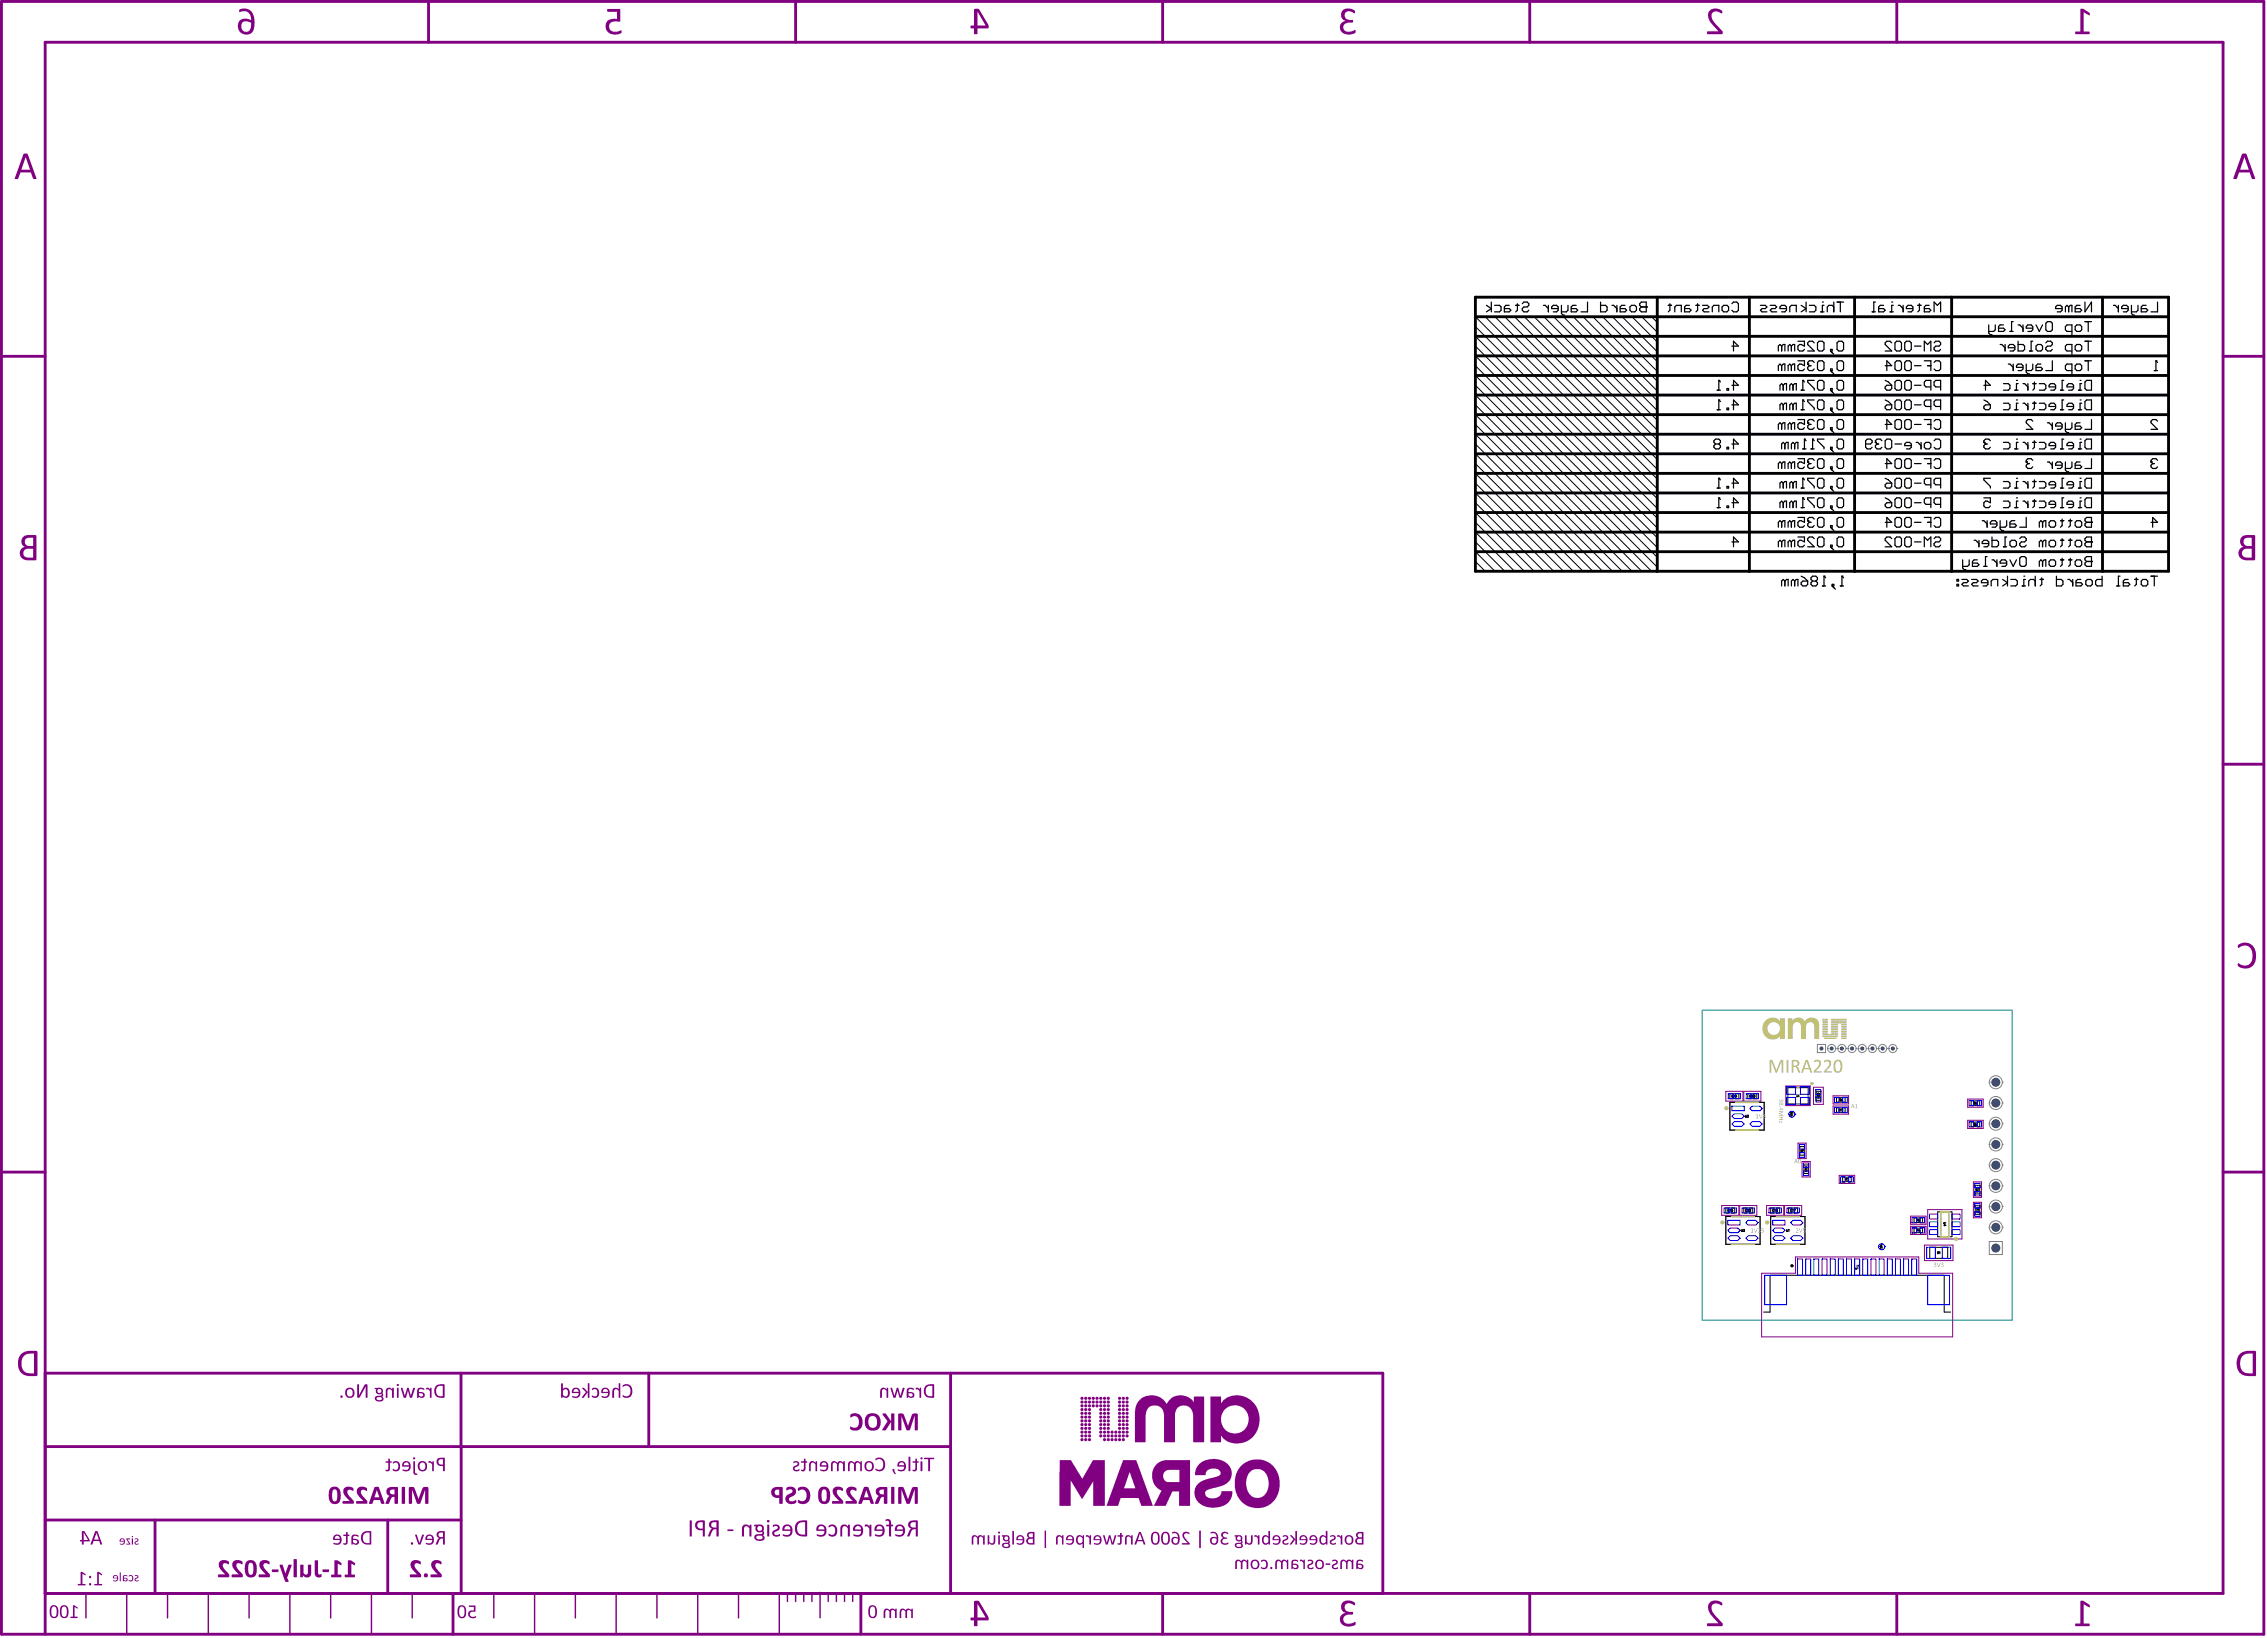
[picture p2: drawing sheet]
<svg xmlns="http://www.w3.org/2000/svg" width="925mm" height="669mm" viewBox="0 0 925 669" stroke-linecap="round" stroke-linejoin="round" font-family="sans-serif">
<g fill="none" stroke="#810081" stroke-width=".41">
<path d="M704.4 445.4h7v4h-7zM706.1 449.9h14v11.3h-14zM711.8 445.4h7v4h-7zM728.9 443.2h10v8h-10zM740.2 443.7h4v7h-4zM748.2 447.2h6.3v3.4h-6.3zM748.2 451.4h6.3v3.3h-6.3zM803.2 457.2h6.3v3.4h-6.3zM803.2 448.6h6.3v3.3h-6.3zM733.9 466.5h3.3v6.4h-3.3zM735.6 474h3.3v6.4h-3.3zM750.7 479.7h6.3v3.3h-6.3z"/>
<path d="M702.8 492h7v4h-7zM704.4 496.5h14v11.3h-14zM710.1 492h7v4h-7zM721.1 492h7v4h-7zM722.7 496.5h14v11.3h-14zM728.4 492h7v4h-7zM779.9 496.3h6.3v3.4h-6.3zM786.8 493.7h14v12h-14zM805.5 482.4h3.3v6.3h-3.3zM805.5 490.7h3.3v6.3h-3.3zM719.1 519.6h13.8v-6.6h50.3v6.6h13.8v26h-77.9zM779.9 500.5h6.3v3.3h-6.3z"/>
<path d="M785.5 508.2h11.7v6.3h-11.7z"/>
</g>
<g fill="none" stroke="#000" stroke-width=".41">
<path d="M602.2 137.3l74.3 74.2M602.2 133.3l74.3 74.2M602.2 129.3l74.3 74.2M606.2 129.3l70.3 70.2M610.2 129.3l66.3 66.2M614.2 129.3l62.3 62.2M618.2 129.3l58.3 58.2M622.2 129.3l54.3 54.2M626.2 129.3l50.3 50.2M630.2 129.3l46.3 46.2M634.2 129.3l42.3 42.2M638.2 129.3l38.3 38.2"/>
<path d="M642.2 129.3l34.3 34.2M646.2 129.3l30.3 30.3M650.2 129.3l26.3 26.3M654.2 129.3l22.3 22.3M658.2 129.3l18.3 18.3M662.2 129.3l14.3 14.3M666.2 129.3l10.3 10.3M670.1 129.3l6.4 6.3M674.1 129.3l2.4 2.3M602.2 157.2l74.3 74.3M602.2 153.2l74.3 74.3M602.2 149.3l74.3 74.2"/>
<path d="M602.2 145.3l74.3 74.2M602.2 141.3l74.3 74.2M602.2 177.2l56 56M602.2 173.2l60 60M602.2 169.2l64 64M602.2 165.2l67.9 68M602.2 161.2l71.9 72M602.2 197.2l36 36M602.2 193.2l40 40M602.2 189.2l44 44M602.2 185.2l48 48M602.2 181.2l52 52"/>
<path d="M602.2 217.2l16 16M602.2 213.2l20 20M602.2 209.2l24 24M602.2 205.2l28 28M602.2 201.2l32 32M602.2 229.2l4 4M602.2 225.2l8 8M602.2 221.2l12 12M706.1 449.9h14v11.3h-14zM706.1 446.4h3.7v2h-3.7zM707 447.6v.1M707 447.7h.5"/>
<path d="M707.5 447.2l-.4-.2-.1 .6M707.5 447.6v.1M707.7 447.1l.2-.1v.8M708.9 447.5h-.5l.3-.5v.8M712.4 455.1l.3 .9 .2-.1 .1-.8M713.2 455.3h.1M713.3 455.2l-.1 .1M713.3 455.2h.1M713.3 455.2l.4 .2M713.4 446.4h3.7v2h-3.7zM713.7 455.5l-.5 .5h.6M713.7 455.4v.1"/>
<path d="M714.3 447.1v.6l.5-.1M714.4 447h.3M714.4 447l-.1 .1M714.7 447l.1 .1M714.8 447.1v.1M715.1 447.1v.1M715.1 447.1h.1M715.1 447l.4 .2M715.1 447v.1M715.5 447.3l-.5 .5h.6M715.5 447.2v.1M716 447h.1"/>
<path d="M716 447.8h.1M716 447l-.2 .3 .2 .5M716.1 447l.2 .3-.2 .5M729.7 443.9h8.4v6.7h-8.4zM731 455.4h.8M731 455h.8M731 454.2h.1M731.1 454.2v.1M731.1 454.3h.1M731.4 455v-.4l-.3-.1-.1 1.2M731.8 453.7v.6l-.6-.5-.2 .4M733.4 446.8v.9l.2-.2"/>
<path d="M733.8 446.8l.6 .9M734.4 446.8l-.6 .9M741.2 445.4h2v3.7h-2zM741.8 446.4l.1 .3M741.8 448.1h.8l-.5-.4v.6M741.8 446.3v.1M741.9 446.2l-.1 .1M741.9 446.7h.1M742 446.2h.4M742 446.2h-.1M742.3 447.5l-.5-.5v.5M742.3 447.5h.1"/>
<path d="M742.4 446.2h.1M742.4 447h.1M742.5 447l.1 .1M742.5 446.7h-.1M742.5 446.2v.5M742.6 447.1h.1M742.6 447.5h-.2M742.6 447.1v.3M742.6 447.4v.1M749.6 448h3.5v1.8h-3.5zM749.6 452.1h3.5v1.9h-3.5zM750.9 453l.3 .5"/>
<path d="M751.1 452.7l-.5-.1v.9M751.1 452.7l.1 .1M751.2 452.8l-.6 .2M751.2 448.6l-.3-.1-.1 .5M751.4 452.8l.1-.2v.9M751.5 449.2h.1M751.5 448.5l.2 .4M752 452.8l.2-.2v.9M752 448.5v.8l-.5-.1M752 448.9l-.5 .3M804.6 449.3h3.5v1.8h-3.5zM804.6 458h3.5v1.8h-3.5z"/>
<path d="M805.7 458.5h.5l-.5 .6M805.7 459.1h.5M805.7 459.1h.1M806.2 459.1h.1M806.2 450l-.5 .1 .2 .2-.2 .3h.4M806.4 459.1h.1M806.4 458.5l.3 .4M806.4 450.5l.1 .1M806.4 449.8l.3 .5M806.5 450.3l-.1 .2M806.5 459l-.1 .1M806.5 458.9v.1"/>
<path d="M806.5 450.3h.1M806.6 458.9h-.1M806.6 458.9h.4M806.6 450.3h-.1M806.6 450.3h.4M807 449.8v.8h-.5M807 458.5v.8l-.6-.2M734.7 468h1.8v3.5h-1.8zM735.2 469.1v.4h.2M735.3 469.1l.4 .5 .2-.5M735.3 469.1h-.1M735.4 469.8l-.2 .6h.8"/>
<path d="M735.4 469.8h.1M735.5 469.8v.6M735.5 469.5h-.1M735.9 469.1l-.4 .4M735.9 469.1h.1M736 469.8l-.5 .3M736.3 475.5h1.9v3.4h-1.9zM736.9 477.7l-.1 .5h.9M736.9 476.4a.41 .41 0 0 1 .5-.2 .41 .41 0 0 1 .2 .5 .41 .41 0 0 1-.5 .1 .41 .41 0 0 1-.2-.4zM736.9 477.6v.1M736.9 477.6h.2M736.9 477.3l.1 .1"/>
<path d="M737.1 477.6l.1 .1M737.2 477.7v.5M737.7 477.6l-.5 .3M737.7 477.2l-.8 .1M704.4 496.5h14v11.3h-14zM704.4 493h3.7v2h-3.7zM705.9 493.8a.34 .34 0 0 0-.5 0 .34 .34 0 0 0 0 .5 .34 .34 0 0 0 .5-.1M706.1 493.8l.2-.2v.8M706.7 494.3h.1M707.2 493.6h-.4v.4l.3-.1 .1 .4h-.4M711.8 493h3.6v2h-3.6zM713.1 493.8a.34 .34 0 0 0-.5 0 .34 .34 0 0 0 0 .5 .34 .34 0 0 0 .5-.1"/>
<path d="M713.4 493.8h.1M713.4 493.8h.5M713.9 493.8l-.5 .6h.5M713.9 493.8h.1M714.1 493.8h.5M714.1 493.8h.1M714.6 493.8l-.5 .6h.6M714.6 493.8h.1M722.7 496.5h14v11.3h-14zM722.8 493h3.6v2h-3.6zM724.2 493.8a.34 .34 0 0 0-.5 0 .34 .34 0 0 0 0 .5 .34 .34 0 0 0 .5-.1M724.4 493.8l.2-.2v.8"/>
<path d="M725 494.3h.1M725.1 493.6h.4v.4M725.5 494h.1M725.5 494v.4l-.4-.1M730.1 493h3.6v2h-3.6zM731.3 493.6l-.4 .3 .4 .5M731.3 493.6h.1M731.4 493.6l.1 .2M731.4 494.4h-.1M731.5 494.2l-.1 .2M731.7 493.8l.2-.2v.8M732.3 493.6h.6l-.4 .8"/>
<path d="M752.1 480.4h3.5v1.9h-3.5zM753.5 481.3l.3 .5M753.8 481.1l-.6-.2v.9M753.8 481.1v.1M753.8 481.2l-.6 .1M754 480.9h.5l-.4 .9M781.3 497.1h3.5v1.8h-3.5zM782.7 498l.2 .4M782.9 497.6h-.5v.8M782.9 497.6v.1M782.9 497.7v.2l-.5 .1M783.1 498.1l.3 .3"/>
<path d="M783.4 498.4h.1M783.4 497.9h.1M783.4 497.9l-.3 .2M783.4 497.9l.2 .2M783.6 497.6h-.4l-.1 .5M783.6 497.6v.1M783.6 498.2l-.2 .2M783.6 498.1v.1M790.9 494.6h5.8v10.1h-5.8zM794.3 499l-.9 .2 .1 .3h.8M806.2 483.8h1.9v3.5h-1.9zM806.2 492.1h1.9v3.5h-1.9z"/>
<path d="M806.7 492.9h.9l-.2 .5M806.7 485v-.4l.4 .2 .2-.2 .3 .2-.2 .3M806.8 486l-.1 .5h.9M806.9 485.9l.2 .6M806.9 485.9l-.1 .1M807.2 492.9l.1 .5M807.2 493.2l-.5 .2M807.3 493.4h.1M807.3 494.8h.1M807.3 494.8l-.6-.6v.6M807.4 494.3h.1M807.4 493.6l.2 .2h-.9"/>
<path d="M807.4 494.3l.1 .1M807.5 494.4h.1M807.6 494.4l-.2 .4M807.6 485.9l-.5 .3M807.6 485.5h-.9l.2 .2M710.8 501.8l.2 .8M711 502.6h.1M711.3 501.8l-.2 .8M711.5 502.4l.1 .1M711.6 501.8h.5l-.1 .3M712 502.1h.1M712.1 502.1l-.1 .4h-.4"/>
<path d="M729.2 501.8l.3 .8M729.5 502.6h.1M729.8 501.8l-.2 .8M730 501.9l.2-.1v.8M758 516.3l-.1 1.5-.5 .1-.2-.5M758.5 516.6l.4-.3v1.7M767.6 509.3h.8M767.6 509h.8M767.7 508.5l-.1 1.1M767.7 508.5h.3M767.7 508.5h.1M767.7 508.2h.1"/>
<path d="M768 508.5h.1M768 508.5v.5M768.4 508l-.7 .2M781.3 501.3h3.5v1.8h-3.5zM782.6 502.1l.3 .5M782.9 501.9l-.6-.1v.8M782.9 501.9v.1M782.9 502l-.6 .1M783.7 502.3h-.6l.4-.5v.8M787.7 509.1h7.3v4.5h-7.3zM791.1 511.3l.3 .4M791.3 511.3h-.4"/>
<path d="M791.4 511.2l-.1-.3h-.4v.8M791.4 511.2l-.1 .1M791.6 511.1l.2-.2v.8M793.4 500.2h.9l-.6-.4v.6"/>
<circle cx="751" cy="449.1" r=".26"/>
</g>
<path d="M719.9 535.5h2.6v-15h71.1v15h2.6" fill="none" stroke="#000" stroke-width=".42"/>
<circle cx="731.4" cy="516.6" r=".33" fill="none" stroke="#000" stroke-width=".67"/>
<g fill="none" stroke="#000" stroke-width="1.2">
<path d="M602.2 129.3h283M602.2 121.3h283v111.9h-283zM602.2 137.3h283M676.5 121.3v111.9M714.1 121.3v111.9M757 121.3v111.9M796.6 121.3v111.9M858.2 121.3v111.9M602.2 153.2h283M602.2 145.3h283M602.2 177.2h283M602.2 169.2h283"/>
<path d="M602.2 161.2h283M602.2 193.2h283M602.2 185.2h283M602.2 217.2h283M602.2 209.2h283M602.2 201.2h283M602.2 225.2h283"/>
</g>
<g fill="none" stroke="#000" stroke-width=".5">
<path d="M606.7 124.6l2 1.3-2 1.4M608.7 123.3v4M610 124.6h2l.7 .7v1.3l-.7 .7h-2M616 124.6h-1.3l-.7 .7v2h2l.7-.7-.7-.7h-2M618.7 124.6h1.3M619.4 123.9v2.7l-.7 .7M621.4 123.9l.6-.6h1.4l.6 .6v.7l-.6 .7h-1.4l-.6 .6v.7l.6 .7h1.4l.6-.7M630 124.6h.7l1.3 1.3M632 124.6v2.7M636 125.9h-2.7v-.6l.7-.7h1.3l.7 .7v1.3l-.7 .7h-1.3M637.3 124.6v3.3l.7 .7h.7M640 124.6v2l-.7 .7h-2"/>
<path d="M643.3 124.6h-1.3l-.7 .7v2h2l.7-.7-.7-.7h-2M648 123.3v4h-2.7M653.3 123.3v4h2l.7-.7v-1.3l-.7-.7h-2M658 124.6h.6l1.4 1.3M660 124.6v2.7M663.3 124.6h-1.3l-.7 .7v2h2l.7-.7-.7-.7h-2M665.3 125.3l.7-.7h1.3l.7 .7v1.3l-.7 .7h-1.3l-.7-.7zM669.3 123.9l.7-.6h2v4h-2l-.7-.7v-.7l.7-.6-.7-.7zM670 125.3h2M680.9 124.6h1.4M681.6 123.9v2.7l-.7 .7M683.6 127.3v-2l.7-.7h2v2.7"/>
<path d="M689.6 124.6h-1.3l-.7 .7v2h2l.7-.7-.7-.7h-2M692.3 124.6h1.3M692.9 123.9v2.7l-.6 .7M694.9 124.6h2l.7 .7-.7 .6h-1.3l-.7 .7 .7 .7h2M698.9 127.3v-2l.7-.7h2v2.7M702.9 125.3l.7-.7h1.3l.7 .7v1.3l-.7 .7h-1.3l-.7-.7zM706.9 123.9l.7-.6h1.3l.7 .6v2.7l-.7 .7h-1.3l-.7-.7M718.6 124.6h2l.6 .7-.6 .6h-1.4l-.6 .7 .6 .7h2M722.6 124.6h1.9l.7 .7-.7 .6h-1.3l-.6 .7 .6 .7h2M729.2 125.9h-2.7v-.6l.7-.7h1.3l.7 .7v1.3l-.7 .7h-1.3M730.5 127.3v-2l.7-.7h2v2.7M733.9 139.3h2.6v2l-1.3-.7h-.7l-.6 .7v1.3l.6 .7h1.4l.6-.7"/>
<path d="M735.2 124.6l2 1.3-2 1.4M737.2 123.3v4M738.5 124.6h2l.7 .7v1.3l-.7 .7h-2M740.5 139.9l-.6-.6h-1.4l-.6 .6v.7l2.6 2.7h-2.6M741.9 139.9l.6-.6h1.4l.6 .6v2.7l-.6 .7h-1.4l-.6-.7zM743.2 127.3h1.3M744.5 124.6h-.6v2.7M748.5 125.3l-.7-.7h-1.3l-.7 .7v2M748.5 123.3v4M749.8 139.9l.7-.6h1.3l.7 .6v2.7l-.7 .7h-1.3l-.7-.7zM749.8 123.3h2.7M751.2 123.3v4"/>
<path d="M764.2 127.3h1.3M765.5 123.3h-.7v4M768.8 124.6h-1.3l-.7 .7v2h2l.7-.7-.7-.7h-2M771.5 127.3h1.3M772.1 139.9l-.6-.6h-1.3l-.7 .6v.7l2.6 2.7h-2.6M772.8 124.6h-.7v2.7M773.5 139.9l.6-.6h1.4l.6 .6v2.7l-.6 .7h-1.4l-.6-.7zM774.8 124.6h.7l1.3 1.3M776.8 124.6v2.7M777.5 139.9l.6-.6h1.4l.6 .6v2.7l-.6 .7h-1.4l-.6-.7zM780.8 125.9h-2.7v-.6l.7-.7h1.3l.7 .7v1.3l-.7 .7h-1.3M782.8 124.6h1.3"/>
<path d="M783.5 123.9v2.7l-.7 .7M787.5 124.6h-1.4l-.6 .7v2h2l.6-.7-.6-.7h-2M789.5 139.9l.6-.6h1.4l.6 .6v.7l-.6 .7h-1.4l-.6 .6v.7l.6 .7h1.4l.6-.7M789.5 127.3v-4l1.3 1.3 1.3-1.3v4M811.8 132.6v3.3l.6 .7h.7M814.4 132.6v2l-.6 .7h-2M817.8 132.6h-1.4l-.6 .7v2h2l.6-.7-.6-.7h-2M820.4 135.3h1.3M821.7 131.3h-.6v4M823.7 139.3v4h2l.7-.7v-1.3l-.7-.7h-2M823.7 132.6h.7l1.3 1.3M825.7 132.6v2.7"/>
<path d="M829.7 133.9h-2.6v-.6l.6-.7h1.4l.6 .7v1.3l-.6 .7h-1.4M829.7 139.3h-.6v4M831.1 132.6l1.3 2.7 1.3-2.7M835.1 131.9l.6-.6h1.4l.6 .6v2.7l-.6 .7h-1.4l-.6-.7zM835.1 139.9l.6-.6h1.4l.6 .6v.7l-.6 .7h-1.4l-.6 .6v.7l.6 .7h1.4l.6-.7M841.7 125.9h-2.7v-.6l.7-.7h1.3l.7 .7v1.3l-.7 .7h-1.3M844.4 125.3l.6-.7h.7v2.7M844.4 125.3v2M844.4 125.3l-.7-.7-.7 .7v2M845.7 135.3h-2l-.7-.7v-1.3l.7-.7h2v4M847 133.3l.7-.7h1.3l.7 .7v1.3l-.7 .7h-1.3l-.7-.7zM849 124.6h-1.3l-.7 .7v2h2l.7-.7-.7-.7h-2"/>
<path d="M851 123.3v4l2.7-4v4M851 139.3h2.7M851 131.3h2.7M852.4 131.3v4M852.4 139.3v4M862.7 124.6h.7l1.3 1.3M864.7 124.6v2.7M868.7 125.9h-2.7v-.6l.7-.7h1.3l.7 .7v1.3l-.7 .7h-1.3M870 124.6v3.3l.7 .7h.6M872.7 124.6v2l-.7 .7h-2M876 124.6h-1.3l-.7 .7v2h2l.7-.7-.7-.7h-2M880.7 123.3v4h-2.7"/>
<path d="M700.9 159.2h1.3M702.2 155.9l-.6-.7v4M704.9 158.6h.7v.6h-.7zM706.9 157.2h2.7l-2-2v4M706.9 141.3h2.7l-2-2v4M727.2 149.3l.7-.7h.6v2.6M727.2 141.3l.7-.7h.6v2.7M727.2 141.3v2M727.2 149.3v1.9M727.2 141.3l-.7-.7-.6 .7v2M727.2 149.3l-.7-.7-.6 .7v1.9M727.9 157.2l.6-.6h.7v2.6"/>
<path d="M727.9 157.2l-.7-.6-.7 .6v2M727.9 157.2v2M731.2 149.3l.7-.7h.6v2.6M731.2 141.3l.7-.7h.6v2.7M731.2 141.3l-.7-.7-.6 .7v2M731.2 141.3v2M731.2 149.3v1.9M731.2 149.3l-.7-.7-.6 .7v1.9M731.9 157.2l.6-.6h.7v2.6M731.9 157.2l-.7-.6-.7 .6v2M731.9 157.2v2M733.9 147.3h2.6v2l-1.3-.7h-.7l-.6 .7v1.3l.6 .6h1.4l.6-.6"/>
<path d="M735.2 159.2h1.3M736.5 155.9l-.6-.7v4M738.5 149.3l-.6 .6v.7l.6 .6h1.4l.6-.6M738.5 149.3h.7M740.5 155.2h-2.6v.7l2.6 2.7v.6M740.5 147.9l-.6-.6h-1.4l-.6 .6v.7l.6 .7M741.9 147.9l.6-.6h1.4l.6 .6v2.7l-.6 .6h-1.4l-.6-.6zM741.9 155.9l.6-.7h1.4l.6 .7v2.7l-.6 .6h-1.4l-.6-.6zM747.2 150.6h.6v.6h-.6zM747.2 158.6h.6v.6h-.6zM747.2 142.6h.6v.7h-.6zM747.2 159.2l1.3 1.4"/>
<path d="M747.2 151.2l1.3 1.4M747.2 143.3l1.3 1.3M749.8 147.9l.7-.6h1.3l.7 .6v2.7l-.7 .6h-1.3l-.7-.6zM749.8 155.9l.7-.7h1.3l.7 .7v2.7l-.7 .6h-1.3l-.7-.6zM769.5 157.9l.7-.7h1.9v1.4l-.6 .6h-1.3l-.7-.6zM769.5 149.3h2.6l-1.9-2v3.9M769.5 155.2l1.3 .7 1.3 1.3M773.5 147.9l.6-.6h1.4l.6 .6v2.7l-.6 .6h-1.4l-.6-.6zM773.5 155.9l.6-.7h1.4l.6 .7v2.7l-.6 .6h-1.4l-.6-.6zM777.5 147.9l.6-.6h1.4l.6 .6v2.7l-.6 .6h-1.4l-.6-.6zM777.5 155.9l.6-.7h1.4l.6 .7v2.7l-.6 .6h-1.4l-.6-.6zM781.5 157.2h2.6"/>
<path d="M781.5 141.3h2.6M781.5 149.3h2.6M785.5 147.3h2.6v3.9M785.5 143.3v-4l1.3 1.3 1.3-1.3v4M786.8 149.3h1.3M788.1 157.9h-2l-.6-.7v-1.3l.6-.7h2v4M789.5 147.9l.6-.6h1.4l.6 .6v2.7l-.6 .6h-1.4l-.6-.6M792.1 157.9h-2l-.6-.7v-1.3l.6-.7h2v4M809.8 157.2h2.6l-2-2v4M816.4 140.6h.7l1.3 1.3M817.8 156.6h1.9l.7 .6v1.4l-.7 .6h-1.9M818.4 140.6v2.7"/>
<path d="M819.7 148.6h.7l1.3 1.3M821.7 148.6v2.6M822.4 159.2h1.3M822.4 141.9h-2.7v-.6l.7-.7h1.3l.7 .7v1.3l-.7 .7h-1.3M823.7 156.6h-.6v2.6M825.7 149.9h-2.6v-.6l.6-.7h1.4l.6 .7v1.3l-.6 .6h-1.4M825.7 156.6h.7l1.3 1.3M827.1 148.6v3.3l.6 .7h.7M827.7 156.6v2.6M828.4 143.3h1.3M829.7 148.6v2l-.6 .6h-2M829.7 156.6h1.4"/>
<path d="M830.4 155.9v2.7l-.7 .6M831.1 141.3l.6-.7h1.4l.6 .7v1.3l-.6 .7h-1.4l-.6-.7zM832.4 156.6h2l.7 .6v1.4l-.7 .6h-2M833.1 148.6h-1.4l-.6 .7v1.9h2l.6-.6-.6-.7h-2M837.7 147.3v3.9h-2.6M839 157.9h-2.6v-.7l.7-.6h1.3l.6 .6v1.4l-.6 .6h-1.3M841 159.2h1.4M842.4 155.2h-.7v4M845.7 151.2h-2l-.7-.6v-1.3l.7-.7h2v4M845.7 143.3h-2l-.7-.7v-1.3l.7-.7h2v4M846.4 157.9h-2.7v-.7l.7-.6h1.3l.7 .6v1.4l-.7 .6h-1.3M847 149.3l.7-.7h1.3l.7 .7v1.3l-.7 .6h-1.3l-.7-.6z"/>
<path d="M847 141.3l.7-.7h1.3l.7 .7v1.3l-.7 .7h-1.3l-.7-.7zM848.4 159.2h1.3M849.7 156.6h-.7v2.6M851 155.9l.7-.7h2v4h-2l-.7-.6zM851 147.3h2.7M852.4 147.3v3.9M879.3 151.2h1.4M880.7 147.9l-.7-.6v3.9M700.9 167.2h1.3M702.2 163.9l-.6-.7v4M704.9 166.6h.7v.6h-.7zM706.9 165.2h2.7l-2-2v4"/>
<path d="M727.2 173.2l.7-.6h.6v2.6M727.2 173.2v2M727.2 173.2l-.7-.6-.6 .6v2M727.9 165.2l.6-.6h.7v2.6M727.9 165.2l-.7-.6-.7 .6v2M727.9 165.2v2M731.2 173.2l.7-.6h.6v2.6M731.2 173.2v2M731.2 173.2l-.7-.6-.6 .6v2M731.9 165.2l.6-.6h.7v2.6M731.9 165.2l-.7-.6-.7 .6v2M731.9 165.2v2"/>
<path d="M733.9 171.2h2.6v2l-1.3-.6h-.7l-.6 .6v1.4l.6 .6h1.4l.6-.6M735.2 167.2h1.3M736.5 163.9l-.6-.7v4M737.2 179.9l-.7-.7v4M738.5 173.2l-.6 .7v.7l.6 .6h1.4l.6-.6M738.5 173.2h.7M740.5 171.9l-.6-.7h-1.4l-.6 .7v.7l.6 .6M740.5 163.2h-2.6v.7l2.6 2.7v.6M740.5 179.9l-.6-.7v4M741.9 171.9l.6-.7h1.4l.6 .7v2.7l-.6 .6h-1.4l-.6-.6zM741.9 163.9l.6-.7h1.4l.6 .7v2.7l-.6 .6h-1.4l-.6-.6zM744.5 179.2h-2.6v.7l2.6 2.6v.7"/>
<path d="M747.2 174.6h.6v.6h-.6zM747.2 166.6h.6v.6h-.6zM747.2 175.2l1.3 1.4M747.2 167.2l1.3 1.4M749.8 171.9l.7-.7h1.3l.7 .7v2.7l-.7 .6h-1.3l-.7-.6zM749.8 179.9l.7-.7h1.3l.7 .7v2.6l-.7 .7h-1.3l-.7-.7zM749.8 163.9l.7-.7h1.3l.7 .7v2.7l-.7 .6h-1.3l-.7-.6zM768.2 179.9l-.7-.7h-1.3l-.7 .7v.6l.7 .7M769.5 179.9l.7-.7h1.3l.6 .7v2.6l-.6 .7h-1.3l-.7-.7zM769.5 165.9l.7-.7h1.9v1.4l-.6 .6h-1.3l-.7-.6zM769.5 173.2h2.6l-1.9-2v4M769.5 163.2l1.3 .7 1.3 1.3"/>
<path d="M773.5 171.9l.6-.7h1.4l.6 .7v2.7l-.6 .6h-1.4l-.6-.6zM773.5 163.9l.6-.7h1.4l.6 .7v2.7l-.6 .6h-1.4l-.6-.6zM777.5 171.9l.6-.7h1.4l.6 .7v2.7l-.6 .6h-1.4l-.6-.6zM777.5 163.9l.6-.7h1.4l.6 .7v2.7l-.6 .6h-1.4l-.6-.6zM781.5 165.2h2.6M781.5 173.2h2.6M785.5 171.2h2.6v4M786.8 173.2h1.3M788.1 165.9h-2l-.6-.7v-1.3l.6-.7h2v4M789.5 171.9l.6-.7h1.4l.6 .7v2.7l-.6 .6h-1.4l-.6-.6M789.5 179.9l.6-.7h1.4l.6 .7v2.6l-.6 .7h-1.4l-.6-.7M792.1 165.9h-2l-.6-.7v-1.3l.6-.7h2v4"/>
<path d="M809.8 163.2l1.3 .7 1.3 1.3M810.4 165.2h2v1.4l-.6 .6h-1.4l-.6-.6v-.7zM812.4 179.9l-.6-.7h-1.4l-.6 .7v.6l.6 .7M817.8 164.6h1.9l.7 .6v1.4l-.7 .6h-1.9M822.4 167.2h1.3M823.7 164.6h-.6v2.6M825.7 164.6h.7l1.3 1.3M827.7 164.6v2.6M829.7 171.9l-.6-.7h-1.4l-.6 .7v.7l2.6 2.6h-2.6M829.7 164.6h1.4M830.4 163.9v2.7l-.7 .6M830.4 179.9v2.6l-.7 .7"/>
<path d="M832.4 164.6h2l.7 .6v1.4l-.7 .6h-2M835.7 172.6h.7l1.3 1.3M837.7 172.6v2.6M839 165.9h-2.6v-.7l.7-.6h1.3l.6 .6v1.4l-.6 .6h-1.3M841 167.2h1.4M841.7 173.9h-2.7v-.7l.7-.6h1.3l.7 .6v1.4l-.7 .6h-1.3M842.4 163.2h-.7v4M842.4 179.2h-.7v4M843 172.6v3.3l.7 .7h.7M845.7 172.6v2l-.7 .6h-2M846.4 165.9h-2.7v-.7l.7-.6h1.3l.7 .6v1.4l-.7 .6h-1.3M848.4 167.2h1.3"/>
<path d="M849 172.6h-1.3l-.7 .6v2h2l.7-.6-.7-.7h-2M849.7 164.6h-.7v2.6M851 163.9l.7-.7h2v4h-2l-.7-.6zM851 179.9l.7-.7h2v4h-2l-.7-.7zM853.7 171.2v4h-2.7M880.7 171.9l-.7-.7h-1.3l-.7 .7v.7l2.7 2.6h-2.7M700.2 181.2l-.6 .7v.6l.6 .7h1.4l.6-.7v-.6l-.6-.7M700.2 181.2l-.6-.7v-.6l.6-.7h1.4l.6 .7v.6l-.6 .7M700.2 181.2h1.4M700.9 199.2h1.3M702.2 195.9l-.6-.7v4M704.9 198.5h.7v.7h-.7z"/>
<path d="M704.9 182.5h.7v.7h-.7zM706.9 181.2h2.7l-2-2v4M706.9 197.2h2.7l-2-2v4M727.2 189.2l.7-.7h.6v2.7M727.2 189.2v2M727.2 189.2l-.7-.7-.6 .7v2M727.9 197.2l.6-.7h.7v2.7M727.9 197.2l-.7-.7-.7 .7v2M727.9 197.2v2M728.5 181.2l.7-.7h.7v2.7M728.5 181.2v2M728.5 181.2l-.6-.7-.7 .7v2"/>
<path d="M731.2 189.2l.7-.7h.6v2.7M731.2 189.2v2M731.2 189.2l-.7-.7-.6 .7v2M731.9 197.2l.6-.7h.7v2.7M731.9 197.2l-.7-.7-.7 .7v2M731.9 197.2v2M732.5 181.2l.7-.7h.7v2.7M732.5 181.2v2M732.5 181.2l-.6-.7-.7 .7v2M733.9 187.2h2.6v2l-1.3-.7h-.7l-.6 .7v1.3l.6 .7h1.4l.6-.7M735.2 199.2h1.3M735.9 183.2h1.3"/>
<path d="M736.5 195.9l-.6-.7v4M738.5 189.2h.7M738.5 189.2l-.6 .7v.6l.6 .7h1.4l.6-.7M739.2 183.2h1.3M740.5 187.9l-.6-.7h-1.4l-.6 .7v.6l.6 .7M740.5 195.2h-2.6v.7l2.6 2.6v.7M741.9 187.9l.6-.7h1.4l.6 .7v2.6l-.6 .7h-1.4l-.6-.7zM741.9 195.9l.6-.7h1.4l.6 .7v2.6l-.6 .7h-1.4l-.6-.7zM747.2 190.5h.6v.7h-.6zM747.2 198.5h.6v.7h-.6zM747.2 182.5h.6v.7h-.6zM747.2 199.2l1.3 1.3"/>
<path d="M747.2 191.2l1.3 1.3M747.2 183.2l1.3 1.3M749.8 187.9l.7-.7h1.3l.7 .7v2.6l-.7 .7h-1.3l-.7-.7zM749.8 195.9l.7-.7h1.3l.7 .7v2.6l-.7 .7h-1.3l-.7-.7zM761.5 181.2h2l.7-.7v-.6l-.7-.7h-1.3l-.7 .7v2.6l.7 .7h1.3l.7-.7M766.2 181.2l-.7 .7v.6l.7 .7h1.3l.7-.7M766.2 181.2h.6M769.5 189.2h2.6l-1.9-2v4M769.5 197.9l.7-.7h1.9v1.3l-.6 .7h-1.3l-.7-.7zM769.5 195.2l1.3 .7 1.3 1.3M773.5 187.9l.6-.7h1.4l.6 .7v2.6l-.6 .7h-1.4l-.6-.7zM773.5 195.9l.6-.7h1.4l.6 .7v2.6l-.6 .7h-1.4l-.6-.7z"/>
<path d="M773.5 181.2h2.6M777.5 187.9l.6-.7h1.4l.6 .7v2.6l-.6 .7h-1.4l-.6-.7zM777.5 195.9l.6-.7h1.4l.6 .7v2.6l-.6 .7h-1.4l-.6-.7zM780.1 181.9h-2.6v-.7l.6-.7h1.4l.6 .7v1.3l-.6 .7h-1.4M781.5 189.2h2.6M781.5 197.2h2.6M782.1 180.5h.7l1.3 1.4M784.1 180.5v2.7M785.5 187.2h2.6v4M785.5 181.2l.6-.7h1.4l.6 .7v1.3l-.6 .7h-1.4l-.6-.7zM786.8 189.2h1.3M788.1 197.9h-2l-.6-.7v-1.3l.6-.7h2v4"/>
<path d="M789.5 187.9l.6-.7h1.4l.6 .7v2.6l-.6 .7h-1.4l-.6-.7M792.1 197.9h-2l-.6-.7v-1.3l.6-.7h2v4M810.4 181.2l-.6 .7v.6l.6 .7h1.4l.6-.7M810.4 181.2h.7M812.4 195.2h-2.6v.7l2.6 2.6v.7M817.8 180.5h1.9l.7 .7v1.3l-.7 .7h-1.9M817.8 196.5h1.9l.7 .7v1.3l-.7 .7h-1.9M822.4 199.2h1.3M822.4 183.2h1.3M823.7 180.5h-.6v2.7M823.7 196.5h-.6v2.7M825.7 196.5h.7l1.3 1.4"/>
<path d="M825.7 180.5h.7l1.3 1.4M827.7 189.2h.7M827.7 189.2l-.6 .7v.6l.6 .7h1.4l.6-.7M827.7 180.5v2.7M827.7 196.5v2.7M829.7 187.9l-.6-.7h-1.4l-.6 .7v.6l.6 .7M829.7 196.5h1.4M829.7 180.5h1.4M830.4 195.9v2.6l-.7 .7M832.4 180.5h2l.7 .7v1.3l-.7 .7h-2M832.4 196.5h2l.7 .7v1.3l-.7 .7h-2M835.7 188.5h.7l1.3 1.4"/>
<path d="M837.7 188.5v2.7M839 181.9h-2.6v-.7l.7-.7h1.3l.6 .7v1.3l-.6 .7h-1.3M839 197.9h-2.6v-.7l.7-.7h1.3l.6 .7v1.3l-.6 .7h-1.3M841 199.2h1.4M841 183.2h1.4M841.7 189.9h-2.7v-.7l.7-.7h1.3l.7 .7v1.3l-.7 .7h-1.3M842.4 195.2h-.7v4M843 188.5v3.4l.7 .6h.7M845.7 188.5v2l-.7 .7h-2M846.4 181.9h-2.7v-.7l.7-.7h1.3l.7 .7v1.3l-.7 .7h-1.3M846.4 197.9h-2.7v-.7l.7-.7h1.3l.7 .7v1.3l-.7 .7h-1.3M848.4 199.2h1.3"/>
<path d="M848.4 183.2h1.3M849 188.5h-1.3l-.7 .7v2h2l.7-.7-.7-.6h-2M849.7 180.5h-.7v2.7M849.7 196.5h-.7v2.7M851 195.9l.7-.7h2v4h-2l-.7-.7zM853.7 187.2v4h-2.7M878.7 189.2l-.7 .7v.6l.7 .7h1.3l.7-.7M878.7 189.2h.6M880.7 187.9l-.7-.7h-1.3l-.7 .7v.6l.7 .7M700.9 207.2h1.3M702.2 203.9l-.6-.7v4M704.9 206.5h.7v.7h-.7z"/>
<path d="M706.9 205.2h2.7l-2-2v4M727.2 213.2l.7-.7h.6v2.7M727.2 213.2v2M727.2 213.2l-.7-.7-.6 .7v2M727.9 205.2l.6-.7h.7v2.7M727.9 205.2l-.7-.7-.7 .7v2M727.9 205.2v2M731.2 213.2l.7-.7h.6v2.7M731.2 213.2v2M731.2 213.2l-.7-.7-.6 .7v2M731.9 205.2l.6-.7h.7v2.7M731.9 205.2l-.7-.7-.7 .7v2"/>
<path d="M731.9 205.2v2M733.9 219.2h2.6v2l-1.3-.7h-.7l-.6 .7v1.3l.6 .7h1.4l.6-.7M733.9 211.2h2.6v2l-1.3-.7h-.7l-.6 .7v1.3l.6 .7h1.4l.6-.7M735.2 207.2h1.3M736.5 203.9l-.6-.7v4M738.5 213.2h.7M738.5 213.2l-.6 .6v.7l.6 .7h1.4l.6-.7M740.5 219.8l-.6-.6h-1.4l-.6 .6v.7l2.6 2.7h-2.6M740.5 211.8l-.6-.6h-1.4l-.6 .6v.7l.6 .7M740.5 203.2h-2.6v.7l2.6 2.6v.7M741.9 219.8l.6-.6h1.4l.6 .6v2.7l-.6 .7h-1.4l-.6-.7zM741.9 211.8l.6-.6h1.4l.6 .6v2.7l-.6 .7h-1.4l-.6-.7z"/>
<path d="M741.9 203.9l.6-.7h1.4l.6 .7v2.6l-.6 .7h-1.4l-.6-.7zM747.2 214.5h.6v.7h-.6zM747.2 206.5h.6v.7h-.6zM747.2 215.2l1.3 1.3M747.2 207.2l1.3 1.3M749.8 219.8l.7-.6h1.3l.7 .6v2.7l-.7 .7h-1.3l-.7-.7zM749.8 211.8l.7-.6h1.3l.7 .6v2.7l-.7 .7h-1.3l-.7-.7zM749.8 203.9l.7-.7h1.3l.7 .7v2.6l-.7 .7h-1.3l-.7-.7zM769.5 213.2h2.6l-1.9-2v4M769.5 205.9l.7-.7h1.9v1.3l-.6 .7h-1.3l-.7-.7zM769.5 203.2l1.3 .7 1.3 1.3M772.1 219.8l-.6-.6h-1.3l-.7 .6v.7l2.6 2.7h-2.6"/>
<path d="M773.5 219.8l.6-.6h1.4l.6 .6v2.7l-.6 .7h-1.4l-.6-.7zM773.5 211.8l.6-.6h1.4l.6 .6v2.7l-.6 .7h-1.4l-.6-.7zM773.5 203.9l.6-.7h1.4l.6 .7v2.6l-.6 .7h-1.4l-.6-.7zM777.5 219.8l.6-.6h1.4l.6 .6v2.7l-.6 .7h-1.4l-.6-.7zM777.5 211.8l.6-.6h1.4l.6 .6v2.7l-.6 .7h-1.4l-.6-.7zM777.5 203.9l.6-.7h1.4l.6 .7v2.6l-.6 .7h-1.4l-.6-.7zM781.5 213.2h2.6M781.5 205.2h2.6M785.5 211.2h2.6v4M786.8 213.2h1.3M788.1 205.9h-2l-.6-.7v-1.3l.6-.7h2v4M789.5 219.8l.6-.6h1.4l.6 .6v.7l-.6 .7h-1.4l-.6 .6v.7l.6 .7h1.4l.6-.7"/>
<path d="M789.5 211.8l.6-.6h1.4l.6 .6v2.7l-.6 .7h-1.4l-.6-.7M792.1 205.9h-2l-.6-.7v-1.3l.6-.7h2v4M809.1 212.5h.7l1.3 1.3M809.8 203.2h2.6v2l-1.3-.7h-.7l-.6 .7v1.3l.6 .7h1.4l.6-.7M811.1 212.5v2.7M813.1 219.2v4h2l.7-.7v-1.3l-.7-.7h-2M815.1 213.8h-2.7v-.6l.7-.7h1.3l.7 .7v1.3l-.7 .7h-1.3M816.4 212.5v3.3l.7 .7h.7M817.8 204.5h1.9l.7 .7v1.3l-.7 .7h-1.9M819.1 212.5v2l-.7 .7h-2M819.1 219.2h-.7v4M822.4 212.5h-1.3l-.7 .7v2h2l.7-.7-.7-.7h-2"/>
<path d="M822.4 207.2h1.3M823.7 204.5h-.6v2.7M824.4 219.8l.7-.6h1.3l.7 .6v.7l-.7 .7h-1.3l-.7 .6v.7l.7 .7h1.3l.7-.7M825.7 204.5h.7l1.3 1.4M827.1 211.2v4h-2.7M827.7 204.5v2.7M829.7 204.5h1.4M830.4 203.9v2.6l-.7 .7M832.4 204.5h2l.7 .7v1.3l-.7 .7h-2M833.7 213.2l-.6-.7-.7 .7v2M833.7 213.2l.7-.7h.7v2.7M833.7 213.2v2"/>
<path d="M837.1 212.5h1.3l.6 .7v1.3l-.6 .7h-1.3l-.7-.7v-1.3zM839 205.9h-2.6v-.7l.7-.7h1.3l.6 .7v1.3l-.6 .7h-1.3M841 212.5h1.4M841 207.2h1.4M841.7 211.8v2.7l-.7 .7M841.7 219.8v2.7l-.7 .7M842.4 203.2h-.7v4M844.4 212.5h1.3M845 211.8v2.7l-.6 .7M845 219.8v2.7l-.6 .7M846.4 205.9h-2.7v-.7l.7-.7h1.3l.7 .7v1.3l-.7 .7h-1.3M847 213.2l.7-.7h1.3l.7 .7v1.3l-.7 .7h-1.3l-.7-.7z"/>
<path d="M848.4 207.2h1.3M849.7 204.5h-.7v2.7M851 203.9l.7-.7h2v4h-2l-.7-.7zM851 211.8l.7-.6h2v4h-2l-.7-.7v-.7l.7-.6-.7-.7zM851 219.8l.7-.6h2v4h-2l-.7-.7v-.7l.7-.6-.7-.7zM851.7 213.2h2M878 213.2h2.7l-2-2v4M706.9 221.2h2.7l-2-2v4M727.2 221.2l.7-.7h.6v2.7M727.2 221.2v2M727.2 221.2l-.7-.7-.6 .7v2M728.5 237.1l.7-.6h.7v2.6"/>
<path d="M728.5 237.1v2M728.5 237.1l-.6-.6-.7 .6v2M731.2 221.2l.7-.7h.6v2.7M731.2 221.2v2M731.2 221.2l-.7-.7-.6 .7v2M732.5 237.1l.7-.6h.7v2.6M732.5 237.1v2M732.5 237.1l-.6-.6-.7 .6v2M735.2 237.8l.7-.7h2v1.4l-.7 .6h-1.3l-.7-.6zM735.2 235.2l1.3 .6 1.4 1.3M739.9 237.1l-.7-.6v-.7l.7-.6h1.3l.7 .6v.7l-.7 .6M739.9 237.1l-.7 .7v.7l.7 .6h1.3l.7-.6v-.7l-.7-.7"/>
<path d="M739.9 237.1h1.3M743.9 239.1h1.3M745.2 235.8l-.7-.6v3.9M747.2 222.5h.6v.7h-.6zM747.2 223.2l1.3 1.3M747.8 238.5h.7v.6h-.7zM747.8 239.1l1.4 1.4M751.2 239.1h1.3M752.5 235.8l-.7-.6v3.9M781.5 221.2h2.6M785.5 223.2v-4l1.3 1.3 1.3-1.3v4M798.8 238.5h.6v.6h-.6z"/>
<path d="M798.8 236.5h.6v.6h-.6zM800.8 236.5h2l.6 .6-.6 .7h-1.4l-.6 .7 .6 .6h2M801.1 228.5v3.3l.7 .7h.6M803.8 228.5v2l-.7 .7h-2M804.8 236.5h2l.6 .6-.6 .7h-1.4l-.6 .7 .6 .6h2M805.8 220.5h.6l1.4 1.3M807.1 228.5h-1.3l-.7 .7v2h2l.7-.7-.7-.7h-2M807.8 220.5v2.7M809.8 231.2h1.3M811.1 227.2h-.7v4M811.4 237.8h-2.6v-.7l.6-.6h1.4l.6 .6v1.4l-.6 .6h-1.4M811.8 221.8h-2.7v-.6l.7-.7h1.3l.7 .7v1.3l-.7 .7h-1.3"/>
<path d="M812.8 239.1v-2l.6-.6h2v2.6M813.1 228.5h.7l1.3 1.3M815.1 228.5v2.7M817.4 236.5l2 1.3-2 1.3M817.8 223.2h1.3M819.1 229.8h-2.7v-.6l.7-.7h1.3l.7 .7v1.3l-.7 .7h-1.3M819.4 235.2v3.9M820.4 228.5l1.3 2.7 1.4-2.7M820.4 221.2l.7-.7h1.3l.7 .7v1.3l-.7 .7h-1.3l-.7-.7zM820.7 236.5h2l.7 .6v1.4l-.7 .6h-2M825.1 227.2h1.3l.7 .6v2.7l-.7 .7h-1.3l-.7-.7v-2.7zM825.4 239.1h1.3"/>
<path d="M826.7 236.5h-.6v2.6M830.7 237.1l-.6-.6h-1.4l-.6 .6v2M830.7 235.2v3.9M832.7 236.5h1.4M833.4 235.8v2.7l-.7 .6M833.7 229.2l.7-.7h.7v2.7M833.7 221.2l.7-.7h.7v2.7M833.7 221.2v2M833.7 229.2v2M833.7 229.2l-.6-.7-.7 .7v2M833.7 221.2l-.6-.7-.7 .7v2M837.1 220.5h1.3l.6 .7v1.3l-.6 .7h-1.3l-.7-.7v-1.3z"/>
<path d="M837.1 228.5h1.3l.6 .7v1.3l-.6 .7h-1.3l-.7-.7v-1.3zM839.4 235.2v3.9h2l.6-.6v-1.4l-.6-.6h-2M841 228.5h1.4M841 220.5h1.4M841.7 227.8v2.7l-.7 .7M844 236.5h.7l1.3 1.3M844.4 228.5h1.3M844.4 220.5h1.3M845 227.8v2.7l-.6 .7M846 236.5v2.6M847 221.2l.7-.7h1.3l.7 .7v1.3l-.7 .7h-1.3l-.7-.7zM847 229.2l.7-.7h1.3l.7 .7v1.3l-.7 .7h-1.3l-.7-.7z"/>
<path d="M849.4 236.5h-1.4l-.6 .6v2h2l.6-.6-.6-.7h-2M851 227.8l.7-.6h2v4h-2l-.7-.7v-.7l.7-.6-.7-.7zM851.7 229.2h2M851.7 221.2h2M852 236.5h1.4l.6 .6v1.4l-.6 .6h-1.4l-.6-.6v-1.4zM858 235.2v3.9h-2l-.6-.6v-1.4l.6-.6h2M864 239.1h1.3M865.3 235.2h-.6v3.9M868.7 236.5h-1.4l-.6 .6v2h2l.6-.6-.6-.7h-2M871.3 236.5h1.4M872 235.8v2.7l-.7 .6M874.7 236.5h1.3l.7 .6v1.4l-.7 .6h-1.3l-.7-.6v-1.4z"/>
<path d="M878 235.2h2.7M879.3 235.2v3.9"/>
</g>
<g fill="#000">
<circle cx="672" cy="125.3" r=".25"/>
<circle cx="743.9" cy="123.3" r=".25"/>
<circle cx="772.1" cy="123.3" r=".25"/>
<circle cx="701.6" cy="155.2" r=".25"/>
<circle cx="735.9" cy="155.2" r=".25"/>
<circle cx="737.9" cy="148.6" r=".25"/>
<circle cx="823.1" cy="155.2" r=".25"/>
<circle cx="849" cy="155.2" r=".25"/>
<circle cx="880" cy="147.3" r=".25"/>
<circle cx="701.6" cy="163.2" r=".25"/>
<circle cx="735.9" cy="163.2" r=".25"/>
<circle cx="736.5" cy="179.2" r=".25"/>
<circle cx="737.9" cy="172.6" r=".25"/>
<circle cx="739.9" cy="179.2" r=".25"/>
<circle cx="823.1" cy="179.2" r=".25"/>
<circle cx="823.1" cy="163.2" r=".25"/>
<circle cx="849" cy="179.2" r=".25"/>
<circle cx="849" cy="163.2" r=".25"/>
<circle cx="701.6" cy="195.2" r=".25"/>
<circle cx="735.9" cy="195.2" r=".25"/>
<circle cx="737.9" cy="188.5" r=".25"/>
<circle cx="765.5" cy="180.5" r=".25"/>
<circle cx="809.8" cy="180.5" r=".25"/>
<circle cx="823.1" cy="195.2" r=".25"/>
<circle cx="827.1" cy="188.5" r=".25"/>
<circle cx="849" cy="195.2" r=".25"/>
<circle cx="878" cy="188.5" r=".25"/>
<circle cx="701.6" cy="203.2" r=".25"/>
<circle cx="735.9" cy="203.2" r=".25"/>
<circle cx="737.9" cy="212.5" r=".25"/>
<circle cx="823.1" cy="203.2" r=".25"/>
<circle cx="849" cy="203.2" r=".25"/>
<circle cx="853.7" cy="213.2" r=".25"/>
<circle cx="744.5" cy="235.2" r=".25"/>
<circle cx="751.8" cy="235.2" r=".25"/>
<circle cx="826.1" cy="235.2" r=".25"/>
<circle cx="853.7" cy="229.2" r=".25"/>
<circle cx="853.7" cy="221.2" r=".25"/>
</g>
<path d="M694.8 412.3h126.5v126.5h-126.5z" fill="none" stroke="#008181" stroke-width=".41"/>
<g fill="#810081">
<path d="M450.5 583.9l.9 .1 .1 .8-.3 .2-.5 .2-.5-.4z"/>
<path d="M458.1 574.7h.8a.69 .69 0 0 1 0 1 .69 .69 0 0 1-1-.1z"/>
<path d="M459.7 573.2l.9 .1 .1 .8-.3 .2-.5 .1-.5-.3z"/>
<path d="M452 579.3l.9 .1 .1 .8-.2 .2-.6 .2-.5-.4z"/>
<path d="M458.1 571.6h.8l.3 .9a.69 .69 0 0 1-1.1 .2 .69 .69 0 0 1 0-1.1z"/>
<path d="M451.9 582.5l.9-.1 .2 .9-.5 .3-.5-.1-.3-.2z"/>
<path d="M444.3 585.4l.9 .2 .1 .7-.2 .3-.5 .1-.5-.4z"/>
<path d="M456.6 576.2l.9 .2 .1 .7-.2 .3-.5 .1-.6-.4z"/>
<path d="M448.8 573.3l.9-.1 .2 .9-.5 .3-.5-.1-.2-.2z"/>
<path d="M442.7 571.8l.9-.2 .2 .9-.5 .4-.5-.1-.3-.3z"/>
<path d="M444.3 570.1l.9 .1 .1 .8-.2 .2-.5 .2-.5-.4z"/>
<path d="M458.1 577.8l.9 .1 .2 .8-.3 .2-.5 .1-.5-.3z"/>
<path d="M458.1 580.8h.8a.69 .69 0 0 1 0 1.1 .69 .69 0 0 1-1-.2z"/>
<path d="M448.8 582.5l.9-.1 .2 .9-.5 .3-.5-.1-.2-.2z"/>
<path d="M452 576.2l.9 .2 .1 .7-.2 .3-.6 .1-.5-.4z"/>
<path d="M459.7 574.7l.9 .1 .1 .8-.3 .2-.5 .2-.5-.4z"/>
<path d="M452 587l.9 .1 .1 .8-.2 .2-.6 .1-.5-.3z"/>
<path d="M456.6 580.8l.9 .2 .1 .7-.2 .3-.5 .1-.6-.4z"/>
<path d="M459.7 577.8l.9 .1 .1 .8-.3 .2-.5 .1-.5-.3z"/>
<path d="M456.6 570.1l.9 .1 .1 .8-.2 .2-.5 .2-.6-.4z"/>
<path d="M452 577.8l.9 .1 .1 .8-.2 .2-.6 .1-.5-.3z"/>
<path d="M458 585.6l.9-.2 .3 .9-.6 .4-.5-.1-.2-.3z"/>
<path d="M444.3 574.7h.8l.2 .9a.69 .69 0 0 1-1 .1 .69 .69 0 0 1 0-1z"/>
<path d="M450.5 585.4l.9 .2 .1 .7-.3 .3-.5 .1-.5-.4z"/>
<path d="M442.7 570.2l.9-.1 .2 .9a.7 .7 0 0 1-1 .2 .7 .7 0 0 1-.1-1z"/>
<path d="M442.7 573.3l.9-.1 .2 .9-.5 .3-.5-.1-.3-.2z"/>
<path d="M445.7 573.3l.9-.1 .3 .9-.5 .3-.5-.1-.3-.2z"/>
<path d="M455.1 587l.9 .1 .1 .8-.3 .2-.5 .1-.5-.3z"/>
<path d="M445.7 571.8l.9-.2 .3 .9-.5 .4-.5-.1-.3-.3z"/>
<path d="M442.7 576.4l.9-.2 .2 .9-.5 .4-.5-.1-.3-.3z"/>
<path d="M458.1 573.2l.9 .1 .2 .8-.3 .2-.5 .1-.5-.3z"/>
<path d="M442.7 585.6l.9-.2 .2 .9-.5 .4-.5-.1-.3-.3z"/>
<path d="M441.3 587l1 .2-.3 .9-.5 .1-.5-.3z"/>
<path d="M442.7 584l.9-.1 .2 .9-.5 .4-.5-.2-.3-.2z"/>
<path d="M448.8 584l.9-.1 .2 .9-.5 .4-.5-.2-.2-.2z"/>
<path d="M444.3 576.2l.9 .2 .1 .7-.2 .3-.5 .1-.5-.4z"/>
<path d="M448.8 574.8l.9-.1 .2 .9-.5 .4-.5-.2-.2-.2z"/>
<path d="M453.5 583.9l.9 .1 .2 .8-.3 .2-.5 .2-.5-.4z"/>
<path d="M442.7 581l.9-.2 .2 .9-.5 .4-.5-.1-.3-.3z"/>
<path d="M444.3 579.3l.9 .1 .1 .8-.2 .2-.5 .2-.5-.4z"/>
<path d="M444.3 583.9l.9 .1 .1 .8-.2 .2-.5 .2-.5-.4z"/>
<path d="M459.7 570.1l.9 .1 .1 .8-.3 .2-.5 .2-.5-.4z"/>
<path d="M447.4 573.2l.9 .1 .1 .8-.2 .2-.6 .1-.5-.3z"/>
<path d="M450.5 580.8l.9 .2 .1 .7-.3 .3-.5 .1-.5-.4z"/>
<path d="M441.3 573.2l1 .2-.3 .9-.5 .1-.5-.3z"/>
<path d="M456.6 574.7l.9 .1 .1 .8-.2 .2-.5 .2-.6-.4z"/>
<path d="M459.7 579.3l.9 .1 .1 .8-.3 .2-.5 .2-.5-.4z"/>
<path d="M448.8 585.6l.9-.2 .2 .9-.5 .4-.5-.1-.2-.3z"/>
<path d="M444.3 580.8l.9 .2 .1 .7-.2 .3-.5 .1-.5-.4z"/>
<path d="M459.7 580.8l.9 .2 .1 .7-.3 .3-.5 .1-.5-.4z"/>
<path d="M454.9 585.6l.9-.2 .3 .9-.5 .4-.5-.1-.3-.3z"/>
<path d="M441.3 580.8l1 .3-.3 .9-.5 .1-.5-.4z"/>
<path d="M441.3 576.2h.7l.3 .9a.69 .69 0 0 1-1 .2 .69 .69 0 0 1 0-1.1z"/>
<path d="M447.4 571.6l.9 .2 .1 .7-.2 .3-.6 .1-.5-.4z"/>
<path d="M456.6 577.8l.9 .1 .1 .8-.2 .2-.5 .1-.6-.3z"/>
<path d="M452 580.8l.9 .2 .1 .7-.2 .3-.6 .1-.5-.4z"/>
<path d="M450.5 574.7l.9 .1 .1 .8-.3 .2-.5 .2-.5-.4z"/>
<path d="M456.5 582.5l.9-.1 .2 .9-.5 .3-.5-.1-.3-.2z"/>
<path d="M442.7 579.4l.9-.1 .2 .9-.5 .4-.5-.2-.3-.2z"/>
<path d="M441.3 583.9l1 .3-.3 .8-.5 .2-.5-.4z"/>
<path d="M451.9 585.6l.9-.2 .2 .9-.5 .4-.5-.1-.3-.3z"/>
<path d="M442.7 582.5l.9-.1 .2 .9-.5 .3-.5-.1-.3-.2z"/>
<path d="M441.3 570.1l1 .2-.3 .9-.5 .2-.5-.4z"/>
<path d="M456.6 587l.9 .1 .1 .8-.2 .2-.5 .1-.6-.3z"/>
<path d="M450.5 582.4h.7l.3 .9a.69 .69 0 0 1-1 .1 .69 .69 0 0 1 0-1z"/>
<path d="M456.5 585.6l.9-.2 .2 .9-.5 .4-.5-.1-.3-.3z"/>
<path d="M450.5 576.2l.9 .2 .1 .7-.3 .3-.5 .1-.5-.4z"/>
<path d="M444.3 573.2l.9 .1 .1 .8-.2 .2-.5 .1-.5-.3z"/>
<path d="M458.1 576.2l.9 .2 .2 .7-.3 .3-.5 .1-.5-.4z"/>
<path d="M450.5 579.3l.9 .1 .1 .8-.3 .2-.5 .2-.5-.4z"/>
<path d="M441.3 577.8h.7l.3 .9a.69 .69 0 0 1-1 .1 .69 .69 0 0 1 0-1z"/>
<path d="M450.5 571.6l.9 .2 .1 .7-.3 .3-.5 .1-.5-.4z"/>
<path d="M459.7 576.2l.9 .2 .1 .7-.3 .3-.5 .1-.5-.4z"/>
<path d="M456.6 573.2l.9 .1 .1 .8-.2 .2-.5 .1-.6-.3z"/>
<path d="M458.1 587l.9 .1 .2 .8-.3 .2-.5 .1-.5-.3z"/>
<path d="M452 583.9l.9 .1 .1 .8-.2 .2-.6 .2-.5-.4z"/>
<path d="M454.9 584l.9-.1 .3 .9-.5 .4-.5-.2-.3-.2z"/>
<path d="M459.7 583.9l.9 .1 .1 .8-.3 .2-.5 .2-.5-.4z"/>
<path d="M448.8 577.9l.9-.1 .2 .9-.5 .3-.5-.1-.2-.2z"/>
<path d="M442.7 577.9l.9-.1 .2 .9-.5 .3-.5-.1-.3-.2z"/>
<path d="M442.8 587l1 .2-.2 .9-.6 .1-.5-.3z"/>
<path d="M448.8 571.8l.9-.2 .2 .9-.5 .4-.5-.1-.2-.3z"/>
<path d="M459.5 585.6l.9-.2a.68 .68 0 0 1 0 1.1 .68 .68 0 0 1-1-.2z"/>
<path d="M441.3 574.7l1 .2-.3 .9-.5 .2-.5-.4z"/>
<path d="M442.7 574.8l.9-.1 .2 .9-.5 .4-.5-.2-.3-.2z"/>
<path d="M441.1 582.5l.9-.1 .3 .9-.5 .3-.5-.1-.3-.2z"/>
<path d="M444.3 577.8l.9 .1 .1 .8-.2 .2-.5 .1-.5-.3z"/>
<path d="M448.8 570.2l.9-.1 .2 .9-.5 .4-.5-.2-.2-.2z"/>
<path d="M456.6 583.9l.9 .1 .1 .8-.2 .2-.5 .2-.6-.4z"/>
<path d="M456.6 571.6l.9 .2 .1 .7-.2 .3-.5 .1-.6-.4z"/>
<path d="M452 570.1l.9 .1 .1 .8-.2 .2-.6 .2-.5-.4z"/>
<path d="M458 582.5l.9-.1 .3 .9-.6 .3-.5-.1-.2-.2z"/>
<path d="M448.8 576.4l.9-.2 .2 .9-.5 .4-.5-.1-.2-.3z"/>
<path d="M458.1 570.1h.8l.3 .9a.69 .69 0 0 1-1.1 .1 .69 .69 0 0 1 0-1z"/>
<path d="M453.5 587h.8l.3 .9a.69 .69 0 0 1-1.1 .1 .69 .69 0 0 1 0-1z"/>
<path d="M452 574.7l.9 .1 .1 .8-.2 .2-.6 .2-.5-.4z"/>
<path d="M441.3 579.3l1 .3-.3 .8-.5 .2-.5-.4z"/>
<path d="M450.5 573.2l.9 .1 .1 .8-.3 .2-.5 .1-.5-.3z"/>
<path d="M441.1 585.6l.9-.2 .3 .9-.5 .4-.5-.1-.3-.3z"/>
<path d="M445.7 570.2l.9-.1 .3 .9-.5 .4-.5-.2-.3-.2z"/>
<path d="M452 571.6h.8l.2 .9a.69 .69 0 0 1-1 .2 .69 .69 0 0 1 0-1.1z"/>
<path d="M459.5 582.5l.9-.1 .3 .9-.5 .3-.5-.1-.3-.2z"/>
<path d="M458.1 579.3l.9 .1 .2 .8-.3 .2-.5 .2-.5-.4z"/>
<path d="M459.7 571.6l.9 .2 .1 .7-.3 .3-.5 .1-.5-.4z"/>
<path d="M489.5 597.5l2.5-1.6 4.1-.5 1.7 .3 2.1 .9 2.1 1.9 .6 1.4 .2 2.3-1.1 2.4-2.4 1.7-6.3 1.6-1.1 1.1 .1 1.2 .7 .8 1.4 .5h1.8l1.6-.6 .7-.7 .3-1.6h4.5l-.4 2.8-1 1.7-1.4 1.1-3.1 1h-3.8l-2.7-.9-2.2-1.9-.9-2.4 .2-2.2 .7-1.7 1.2-1.1 1.6-.9 5.5-1.4 .9-.4 .7-.9-.3-1-.6-.6-1-.4h-2.1l-1.6 .7-.7 2h-4.2l.4-2.7z"/>
<path d="M452 573.2l.9 .1 .1 .8-.2 .2-.6 .1-.5-.3z"/>
<path d="M432.6 595.9h4.6l4.4 7.6 .7-.7 3.8-6.9h4.9v18.7h-4.8v-10l-4.6 7.2-4.4-7.4-.2 10.2h-4.6z"/>
<path d="M441.3 571.6l1 .3-.3 .9-.5 .1-.5-.4z"/>
<path d="M456.6 579.3l.9 .1 .1 .8-.2 .2-.5 .2-.6-.4z"/>
<path d="M448.8 579.4l.9-.1 .2 .9-.5 .4-.5-.2-.2-.2z"/>
<path d="M450.5 587h.7a.68 .68 0 0 1 0 1 .68 .68 0 0 1-1-.1z"/>
<path d="M465.2 571.2l1.1-.9 1.5-.6 3.1-.3 2.8 .9 1.8 1.6 .8 1.1 .6-1.2 1.3-1.3 2.1-.9 2.4-.2 1.3 .3 2.3 1.3 .9 1.3 .2-2.3h4l.1 18.5h-4.5v-11.2l-.2-1.2-.9-1.5-.7-.5-2.1-.6-2.1 .7-.9 1-.5 1.5v11.8l-4.5 .1-.1-12.2-.4-1.1-.9-1-1.2-.6-1.3-.2-1.4 .3-1.1 .6-1 2.2-.1 12h-4.4v-12.8l.6-2.4z"/>
<path d="M450.5 577.8l.9 .1 .1 .8-.3 .2-.5 .1-.5-.3z"/>
<path d="M444.3 571.6l.9 .2 .1 .7-.2 .3-.5 .1-.5-.4z"/>
<path d="M494.1 570v18.6h4.3l.1-2.7 1.2 1.6 1.9 1.1 2.2 .5 2.8-.1 2.9-1 2.3-1.9 1.8-3.2 .5-2.6v-2.2l-.3-1.9-1.1-2.4-2.1-2.4-3-1.6-3.6-.4-3.4 1.1-2.2 2.1v-2.6zM499.8 575.3l1.7-1.2 2-.6 2.5 .3 1.5 .8 1.3 1.4 .9 2.3-.3 2.9-1 1.9-1.5 1.3-2.1 .6-2.2-.1-2-.9-1.3-1.4-.9-2.4 .1-2.6z"/>
<path d="M472.2 597.5l-1.2 1.4-.6 1.5-.1 3.1 .5 1.8 .8 1.2 1 1.1 1.5 .9-3.1 6.1h4.8l2.7-5.9h2.8v5.9h4.5v-18.7h-10.3l-1.5 .4zM475.8 600.3l1.1-.4h4.5v5h-5l-.6-.3-1-1.6 .1-1.6z"/>
<path d="M507.2 597.6l-2.1 2.7-1.1 3.4 .3 4.9 1.7 3.4 2.5 2.3 3.7 1.2 3.7-.3 2.8-1.4 2.2-2.4 1.3-3.5v-4.7l-1.4-3.6-2.7-2.7-3.4-1.2-4.3 .2zM509.8 601.2l1.8-1.4 2.8-.2 1.5 .8 .9 1 .8 1.8 .2 3.2-.8 2.8-1.5 1.6-1.9 .6-1.5-.1-1.2-.5-1.1-1.2-1.2-3.5 .2-2.5z"/>
<path d="M458.4 595.9l-6.8 18.7h4.7l1.1-3.2h7.4l1 3.2h4.7l-6.6-18.6zM461.1 600.9l2.3 6.5h-4.6z"/>
<circle cx="453.9" cy="586.1" r=".64"/>
<circle cx="449.3" cy="581.4" r=".66"/>
<circle cx="444.7" cy="587.6" r=".64"/>
<circle cx="447.8" cy="570.7" r=".66"/>
<circle cx="444.7" cy="583" r=".64"/>
<circle cx="458.5" cy="584.5" r=".64"/>
<circle cx="450.8" cy="570.7" r=".64"/>
</g>
<g fill="none" stroke="#810081" stroke-width="1.2">
<path d="M.6 .6h923.5v666.4h-923.5zM174.9 .6v16.6M324.7 .6v16.6M474.6 .6v16.6M624.4 .6v16.6M774.2 .6v16.6M.6 145.4h17.8M907.4 145.4h16.7M907.4 311.9h16.7M.6 478.4h17.8M907.4 478.4h16.7M18.4 560.4h546v89.9"/>
<path d="M188.2 560.4v30M264.8 560.4v30M388 560.4v89.9M18.4 590.4h369.6M188.2 590.4v59.9M18.4 620.4h169.8M63.3 620.4v29.9M158.3 620.4v29.9M18.4 650.3h889v-633.1h-889v649.8M35.1 650.3h.1M68.4 650.3h.1M101.7 650.3h.1"/>
<path d="M135 650.3h.1M168.3 650.3h.1M184.9 650.3v16.7M201.6 650.3h.1M234.9 650.3h.1M268.1 650.3h.1M301.4 650.3h.1M334.7 650.2v.1M351.4 650.3v16.6M474.6 650.3v16.7M624.4 650.3v16.7M774.2 650.3v16.7"/>
</g>
<g fill="none" stroke="#810081" stroke-width=".58">
<path d="M35.1 650.3v10M51.7 650.3v16.7M68.4 650.3v10M85 650.3v16.7M101.7 650.3v10M118.3 650.3v16.7M135 650.3v10M151.6 650.3v16.7M168.3 650.3v10M201.6 650.3v10M218.2 650.3v16.7M234.9 650.3v10"/>
<path d="M251.5 650.3v16.7M268.1 650.3v10M284.8 650.3v16.7M301.4 650.3v10M318.1 650.3v16.6M321.4 650.2v3.4M324.7 650.2v3.4M328.1 650.2v3.4M331.4 650.2v3.4M334.7 650.2v10.1M338.1 650.3v3.3M341.4 650.3v3.3"/>
<path d="M344.7 650.3v3.3M348.1 650.3v3.3"/>
</g>
<g fill="#810081">
<path d="M697.9 4.2a4.1 4.1 0 0 1 5.1 .4v.1a.54 .54 0 0 1-.1 .8 .54 .54 0 0 1-.8-.3l-.6-.3a2.09 2.09 0 0 0-2.4 .2l-.5 .8 .3 1.9 .7 1.3 3.4 3.5 .2 1-.3 .4-6.1-.1 .1-1.1h4.6l-3.8-4.5-.5-2.5z"/>
<path d="M548.1 4.2a3.7 3.7 0 0 1 5 .5v.7h-.4l-1.5-.7h-1.3a1.84 1.84 0 0 0-.9 2.2 1.84 1.84 0 0 0 2 1.2h1.1l.2 .9-.2 .2-2.2 .1a1.92 1.92 0 0 0-1.5 2.6 1.92 1.92 0 0 0 2.8 1l1.4-.5a.5 .5 0 0 1 .7-.2 .5 .5 0 0 1 0 .8l-.4 .6-1.3 .4-2.6-.1a2.7 2.7 0 0 1-2.1-2.8 2.7 2.7 0 0 1 2.5-2.5l-.6-.3a2.5 2.5 0 0 1-1.3-3.1z"/>
<path d="M248 3.6h4.9l.3 .4v4.6l-.3 .3-1.8-.2-1.5 .4a2.08 2.08 0 0 0-1 2 2.08 2.08 0 0 0 1.6 1.8h1.6l1.1-.3a.49 .49 0 0 1 .8-.1 .49 .49 0 0 1 0 .7l-.4 .5-2.2 .4a3.3 3.3 0 0 1-3.8-2.2 3.3 3.3 0 0 1 1.8-4l2.7-.2v-2.9h-3.7l-.3-.5z"/>
<path d="M547.5 636.8l.8-.3 1.2 .7 .4-.5 .7-.2 1.2 .6v-.5h.5l.1 3.8h-.3h-.4l-.1-2.8a.75 .75 0 0 0-1-.5 .75 .75 0 0 0-.5 .9l-.1 2.4h-.3h-.3v-2.7l-.3-.2a.74 .74 0 0 0-.9-.3 .74 .74 0 0 0-.5 .9v2.3h-.4h-.2v-2.8z"/>
<path d="M543.9 636.7l.9-.2 1.1 .5 .2 .9-.9 .8a.75 .75 0 0 0-.9 .4 .75 .75 0 0 0 .4 .9 .75 .75 0 0 0 .9-.2 .36 .36 0 0 1 .6 .3 .36 .36 0 0 1-.6 .3h-1.1l-.8-.6 .2-1.2 .7-.4a.7 .7 0 0 0 .7-1 .7 .7 0 0 0-1.2 0h-.3z"/>
<path d="M541.2 638.1h1.7l.1 .5-1.8 .1z"/>
<path d="M534 636.6h1.3l.7 .5-.1 1.1-1 .5a.65 .65 0 0 0-.5 1 .65 .65 0 0 0 1 .1h.1a.39 .39 0 0 1 .5-.2 .39 .39 0 0 1 .2 .5 .39 .39 0 0 1-.5 .3h-1.1l-.8-.4-.2-1.1 .9-.7a.69 .69 0 0 0 .8-.2 .69 .69 0 0 0-.1-.9l-1.4 .2z"/>
<path d="M530.6 636.6h.8l.6 .6v-.5l.6-.1v3.8h-.2h-.4v-2.5l-.2-.3a.8 .8 0 0 0-1.2-.4z"/>
<path d="M520.9 636.9l.9-.4 1.3 .7 .1-.4 1-.3 1.1 .6v-.5h.5v3.8h-.2h-.3v-2.7l-.4-.2a.74 .74 0 0 0-.9-.3 .74 .74 0 0 0-.4 .9v2.3h-.5h-.2v-2.7a.86 .86 0 0 0-1-.7 .86 .86 0 0 0-.7 1.1v2.3h-.4h-.3v-2.6z"/>
<path d="M514.8 636.8l1.7-.2 1 1.1-.3 2.1-.8 .6h-1a.6 .6 0 0 1-.6-.3 .6 .6 0 0 1 0-.7l.8 .4a1.49 1.49 0 0 0 1.3-1 1.49 1.49 0 0 0-.4-1.6l-.9-.1-.4 .2a.34 .34 0 0 1-.6 0 .34 .34 0 0 1 .2-.5z"/>
<path d="M504.5 636.8h.1a1.37 1.37 0 0 1 2 .4l.7-.6a1.24 1.24 0 0 1 1.5 .5l.2-.5h.5v3.8h-.7v-2.7l-.2-.2a.78 .78 0 0 0-1-.4 .78 .78 0 0 0-.4 1v2.3h-.5h-.2l-.2-2.8a.76 .76 0 0 0-1-.5 .76 .76 0 0 0-.4 1v2.2l-.5 .1h-.2v-3z"/>
<path d="M545.9 626.6h.7l.7 .6v-.6l.6 .1-.1 3.7h-.6v-2.6l-.6-.6h-.8z"/>
<path d="M543 626.7l1-.2 1.1 .6 .1 .8-.8 .8a.73 .73 0 0 0-.9 .4 .73 .73 0 0 0 .3 .9 .73 .73 0 0 0 1-.2 .34 .34 0 0 1 .6 0 .34 .34 0 0 1-.4 .5l-1.2 .2-.9-.5-.1-.9 .2-.5 .9-.4a.59 .59 0 0 0 .7-.6 .59 .59 0 0 0-.6-.6l-1 .3z"/>
<path d="M526.6 626.6l.8 .1 1.3 1.5v-3.3h.7v5.5h-.7v-2.1l-1.5 2.1h-.8l1.6-2.2z"/>
<path d="M523.6 626.7l1.1-.2 1.1 .6v1l-1 .7a.65 .65 0 0 0-.7 .8 .65 .65 0 0 0 1.1 .3l.2-.1a.37 .37 0 0 1 .6 .2 .37 .37 0 0 1-.5 .4l-1.1 .1-.8-.6a1.39 1.39 0 0 1 1.3-1.9 .48 .48 0 0 0 .4-.6 .48 .48 0 0 0-.6-.3l-1.1 .2z"/>
<path d="M512 626.7l.8-.1 .7 .6v-.5h.6v3.7l-.7-.1v-2.4a1 1 0 0 0-1.3-.7z"/>
<path d="M508.2 626.7h.6v2.5l.6 .5a.82 .82 0 0 0 .9 0 .82 .82 0 0 0 .3-.9v-2.1l.6-.1 .1 2.6-.3 .8-1.3 .5-.9-.7v.6h-.6z"/>
<path d="M498.8 625.5l.8-.4 1 .1a.73 .73 0 0 1 .7 .9l-.9-.4-1 .2v1.3l1.5 .3v.4l-1.5 .3-.5 .7 .6 1h1.1l.6-.4a.49 .49 0 0 1 .1 .7 .49 .49 0 0 1-.7 .2h-1.3l-.9-.7-.1-1.3 1.2-.7-.5-.1a1.46 1.46 0 0 1-.2-2.1z"/>
<path d="M489.5 624.8l.7-.1v7.1l-.7-.1z"/>
<path d="M483.1 625.5l.7-.4 1 .2a.47 .47 0 0 1 .7 .2 .47 .47 0 0 1-.2 .6l-1.2-.3a1 1 0 0 0-.8 .8 1 1 0 0 0 .3 1l2 2.2v.6l-3.2-.1 .1-.5h2.3l-2.1-2.6-.1-1z"/>
<path d="M459.5 627l1.1-.5 1.1 .7v-.6l.6 .1v3.7h-.6v-2.6l-.6-.5a.78 .78 0 0 0-.9-.1 .78 .78 0 0 0-.3 1v2.2h-.7v-2.8z"/>
<path d="M456.2 626.6h1v-.9l.7-.1v1h.5l.1 .2-.1 .4h-.5l-.1 2.8-.4 .4-.6 .1a.43 .43 0 0 1-.5-.2 .43 .43 0 0 1 0-.5 .53 .53 0 0 0 .7 0 .53 .53 0 0 0 .2-.6v-2h-1z"/>
<path d="M450.2 626.6l.7 .1 .9 3 .9-3.1 .6 .1 .8 3 .9-3 .6-.1-1 3.8h-.9l-.8-2.8-.7 2.8h-.9z"/>
<path d="M443.2 626.7l.6-.2 .9 .7v-.5h.6v3.7l-.6-.1-.1-2.5a.83 .83 0 0 0-1.3-.6z"/>
<path d="M431.5 626.7l.9-.2 1.1 .7 .1-.6h.5v3.8h-.6v-2.6l-.3-.3a.8 .8 0 0 0-1.1-.3 .8 .8 0 0 0-.4 1v2.1l-.7 .1v-2.9z"/>
<path d="M426.4 624.7h.6v7.1h-.6z"/>
<path d="M413.2 624.9l.7 .1-.1 5.4h-.6z"/>
<path d="M403.1 626.7h.7l.1 2.7a.9 .9 0 0 0 1.1 .5 .9 .9 0 0 0 .6-1.1v-2.1l.6-.1 .1 2.7-.3 .7-1.3 .5-1-.7v.6h-.6z"/>
<path d="M397 626.8l.9-.3 1.2 .7 .6-.6 .6-.1 1.1 .7v-.6h.5l.1 3.8h-.7v-2.6a.86 .86 0 0 0-1-.7 .86 .86 0 0 0-.7 1v2.3h-.6l-.2-2.7a.79 .79 0 0 0-1-.6 .79 .79 0 0 0-.5 1v2.2l-.7 .1v-3z"/>
<path d="M176.4 637.3l1.1-.6 2.1 .4a.82 .82 0 0 1 .6 .6 .82 .82 0 0 1-.2 .8l-.5-.3a1.17 1.17 0 0 0-1.7 .1 1.17 1.17 0 0 0 .2 1.7l2.3 2.6v1l-4.4 .1v-1.1h2.8l-2.5-2.8-.2-1.6z"/>
<path d="M168 637.2l1.1-.5 2.1 .4a.84 .84 0 0 1 .3 1.4l-.8-.4a1.12 1.12 0 0 0-1.5 .5 1.12 1.12 0 0 0 .5 1.5l2.1 2.5a.68 .68 0 0 1-.3 1.1h-4.1v-1.1h2.8l-2.4-2.8-.3-1.4z"/>
<path d="M142 636.9l1.3-.1 1.5 1a.5 .5 0 0 1 .2 .6 .5 .5 0 0 1-.5 .3l-1.1-.5v4.4h1.4l.1 1.1h-4.1v-1.1h1.2z"/>
<path d="M136.5 636.8h1.3l1.6 1.1-.1 .9-1.5-.6v4.4h1.5l-.1 1.1h-3.9l-.2-.2 .1-.9h1.3z"/>
<path d="M131.7 640.5h2.5l.1 1-2.5 .1z"/>
<path d="M128.5 636.9h1.3v4.8a.75 .75 0 0 0 .4 .8 .75 .75 0 0 0 .9-.1l.1 .3a1.14 1.14 0 0 1-.6 1.2 1.14 1.14 0 0 1-1.3-.2l-.5-.4-.3-.9z"/>
<path d="M122.5 638.7h1.4l.1 3.3a.9 .9 0 0 0 1.1 .7 .9 .9 0 0 0 .6-1.2v-2.8l1.2-.1 .1 3.9-.4 .8a1.99 1.99 0 0 1-3-.3v.7h-1.1z"/>
<path d="M119.8 636.5h1.4l-.2 7.2h-1.2z"/>
<path d="M114.2 638.7h1.2l1.1 3.3 1.1-3.3h1.5l-2 5 .6 1.9-1.3-.2z"/>
<path d="M111 640.5h2.6l.1 1-2.5 .1z"/>
<path d="M106.3 637.2l1.1-.5 1.8 .2a.88 .88 0 0 1 .8 .5 .88 .88 0 0 1-.2 1l-.9-.3a1.12 1.12 0 0 0-1.4 .5 1.12 1.12 0 0 0 .5 1.5l2 2.3 .1 1.3h-4.4v-1.1h2.8l-2.5-3.1-.1-1.5z"/>
<path d="M95.4 637.1l.9-.4h1.3l1 .4 .3 .5a.55 .55 0 0 1-.1 .8 .55 .55 0 0 1-.8-.3l-.4-.1a1.16 1.16 0 0 0-1.2 .8 1.16 1.16 0 0 0 .6 1.4l2 2.3v1.2h-4.5l.2-1.1h2.8l-2.5-3-.2-1.5z"/>
<path d="M89.7 637.2l1-.5h1.4l1.1 .4 .2 .6a.45 .45 0 0 1-.1 .7 .45 .45 0 0 1-.6-.2l-.4-.1a1.12 1.12 0 0 0-1.4 .5 1.12 1.12 0 0 0 .5 1.5l2 2.3 .1 1.3h-4.4v-1.1h2.8l-2.5-3.1-.1-1.5z"/>
<path d="M361.5 620.1h1.6l.5 .7 .1 1.5 .9 .1-.1 .5h-.8v4.2l-.8-.1v-4.1l-1.2-.1 .1-.5h1.1v-.6a.83 .83 0 0 0-.4-1 .83 .83 0 0 0-1 .1z"/>
<path d="M353 622.3h1.2l.6 .7 .1-.7h.8l-.1 4.8h-.8v-3.2l-.2-.4a1.03 1.03 0 0 0-1.5-.4z"/>
<path d="M343.3 622.8l.4-.5 1.2-.1 1.2 .8 .1-.7h.7l-.1 4.8-.7-.1v-3.2l-.6-.6a1.06 1.06 0 0 0-1.3-.2 1.06 1.06 0 0 0-.4 1.3v2.8h-.8v-3.7z"/>
<path d="M338.4 622.6l1.2-.4a2.7 2.7 0 0 1 1.6 4.4l-1.1 .6-1.1-.1-.7-.4a.43 .43 0 0 1-.1-.8 .43 .43 0 0 1 .7 .3l1.1 .2 .6-.3 .3-.9-.1-1.1a1.33 1.33 0 0 0-1-1.2 1.33 1.33 0 0 0-1.4 .5z"/>
<path d="M315.4 622.5l1.7-.3 .8 .3 .3 .8a2.06 2.06 0 0 1-1.7 1.9 .78 .78 0 0 0-.2 1.2 .78 .78 0 0 0 1.2 0l.7-.3a.75 .75 0 0 1 0 .9 .75 .75 0 0 1-.9 .2l-1.3-.2-.6-.7a1.83 1.83 0 0 1 1.6-2.3 .74 .74 0 0 0 .3-1.1 .74 .74 0 0 0-1.2 0l-.6 .3z"/>
<path d="M303.3 622.5l1.4-.3 1.3 .8v-.7h.7v4.8l-.8-.1v-3.2a1.13 1.13 0 0 0-1.4-.9 1.13 1.13 0 0 0-.8 1.4v2.7l-.9 .1v-3.7z"/>
<path d="M297 624.2h2.3l.1 .6-2.4 .1z"/>
<path d="M281.5 620.6h.9l-.1 6.5h-.8z"/>
<path d="M366.7 607l1.8-.1 .4 .3 1.8 4.6 1.7-4.8 2-.1 .2 .3v6.4h-1.2v-5.6l-2 5.5-.5 .3-.9-.2-2-5.6v5.6l-1.3 .1z"/>
<path d="M363.7 607h1.4v6.7l-.4 .1-1-.2z"/>
<path d="M345.7 607.5l1-.7 2.1 .2a.75 .75 0 0 1 .9 .5 .75 .75 0 0 1-.4 .9 .75 .75 0 0 1-1-.3 1.16 1.16 0 0 0-1.2 .8 1.16 1.16 0 0 0 .6 1.3l2 2.4v1l-4.5 .1 .1-1.1h2.8l-2.5-2.9-.2-1.4z"/>
<path d="M340.2 607.4l1.7-.7 2.1 .7a.61 .61 0 0 1 0 .9 .61 .61 0 0 1-.9-.2 1.1 1.1 0 0 0-1.5 .4 1.1 1.1 0 0 0 .3 1.5l2.1 2.4 .1 1.3h-4.4v-1.1h2.9l-2.6-2.9-.1-1.6z"/>
<path d="M325.8 607.3l1.6-.5a3.7 3.7 0 0 1 3.2 2.2 3.7 3.7 0 0 1-.5 3.8 2.9 2.9 0 0 1-4.4 .2l.1-.9 1.4 .6 1.5-.5 .5-1.4-.1-1.5-.3-.7a2.26 2.26 0 0 0-3-.1z"/>
<path d="M321 607.2l1.5-.5 1.3 .3a2.18 2.18 0 0 1 1 2.4 2.18 2.18 0 0 1-2.1 1.6l-.2 .2a.83 .83 0 0 0-.4 1.1 .83 .83 0 0 0 1.1 .4l1-.2a.57 .57 0 0 1 1 .1 .57 .57 0 0 1-.5 .9l-2 .4-1.1-.4-.8-.8-.3-.9 .3-1 .6-.7 1.5-.8a.79 .79 0 0 0 .5-1 .79 .79 0 0 0-1.1-.4l-.7 .2a.52 .52 0 0 1-.8-.1 .52 .52 0 0 1 .2-.8z"/>
<path d="M366.7 577.1l.4-.3 1.6 .2 2 4.8 1.7-4.6 .7-.4 1.3 .1 .2 .4v6.4h-1.2v-5.8l-2.2 5.9-1.2-.1-2-5.8v5.8l-1.2 .1z"/>
<path d="M360.3 576.9h1.3l2.1 3.2v-3.1l1.4-.1-.1 6.9-1.3-.1v-3.4l-2.1 3.4h-1.5l2.2-3.6-2-2.6z"/>
<path d="M347.2 577.4l1.6-.6a3.7 3.7 0 0 1 3.2 2.5 3.7 3.7 0 0 1-1 4l-.9 .5-1.8 .1-1.2-.7a.52 .52 0 0 1-.1-.8 .52 .52 0 0 1 .8 .1l1 .2a2.25 2.25 0 0 0 1.6-3.3l-.3-.8a2.04 2.04 0 0 0-2.9-.1z"/>
<path d="M167.1 606.9h1.6l.4 .3 1.7 4.6 1.9-4.8h2l.2 6.6-.9 .2-.5-.3v-5.5l-1.9 5.6-.5 .2-.9-.3-2-5.5v5.5l-1.3 .2v-6.5z"/>
<path d="M164 607h1.3v6.6l-.4 .2-.9-.2z"/>
<path d="M146 607.5l1-.7 2.2 .2a.76 .76 0 0 1 .6 .7 .76 .76 0 0 1-.4 .8l-.4-.3a1.13 1.13 0 0 0-1.6 .3 1.13 1.13 0 0 0 .3 1.6l2.2 2.5v1l-4.4 .1v-1.1h2.8l-2.5-2.9-.2-1.4z"/>
<path d="M140.5 607.4l1.7-.7 1.6 .4a.78 .78 0 0 1 .2 1.4l-.7-.4a1.13 1.13 0 0 0-1.5 .6 1.13 1.13 0 0 0 .4 1.5l2.2 2.3v1.1l-4.4 .1v-1.1h2.8l-1.8-1.8-.8-1.3-.1-1.4z"/>
<path d="M39.7 641.5h.6l1.4 1-.2 .5-1.2-.7v4.1h1.3v.6h-3.1l.1-.6h1.1z"/>
<path d="M32.9 641.5h.7l1.3 .9-.1 .6-1.1-.7v4.1h1.1v.6l-3.1-.1 .1-.5h1.1z"/>
<path d="M55.1 643l.9-.2 .4 .4a1.16 1.16 0 0 1-1 1.3 .52 .52 0 0 0 .2 .6 .52 .52 0 0 0 .6-.1l.4-.2a.85 .85 0 0 1-.7 .6 .85 .85 0 0 1-.8-.3 .82 .82 0 0 1 0-.9 .82 .82 0 0 1 .8-.4 .5 .5 0 0 0-.1-.7 .5 .5 0 0 0-.7 .2z"/>
<path d="M52.7 643l.9-.2 .8 .8-.2 1.5-.8 .3a.49 .49 0 0 1-.6 0 .49 .49 0 0 1-.1-.6l.9 .2 .4-.9a.74 .74 0 0 0-.5-.9 .74 .74 0 0 0-.9 .3z"/>
<path d="M48.9 641.7h.4l-.2 3.7-.2-.1z"/>
<path d="M174 566.4h.9l.7 .7v-.7h.6l-.1 4.1-.6-.1v-2.5l-.3-.4a.8 .8 0 0 0-1.2-.4z"/>
<path d="M163.6 566.4h.7l.9 3.3 1-3.3h.7l.8 3.3 .9-3.2 .8-.1-1.2 4-.9-.1-.8-2.8-.7 2.8-.9 .2z"/>
<path d="M158 566.5l1.2-.1 .9 .6v-.6h.7l-.2 4.1-.6-.1v-2.7l-.5-.6a.89 .89 0 0 0-1 0 .89 .89 0 0 0-.4 1v2.3l-.6 .1v-3.2z"/>
<path d="M145.8 565h.8v4.5l2.2-4.4 .9-.2 .3 .3v5.2h-.7v-4.6l-2.3 4.4-.4 .3-.7-.1z"/>
<path d="M175 596.4l.6-.1 .9 .8v-.7h.6v4h-.7v-2.6l-.9-.8a.4 .4 0 0 1-.7 0 .4 .4 0 0 1 .2-.6z"/>
<path d="M160.5 596.6l.8-.3 1.3 .3 .6 .9 .1 1.6-.8 1.3-1.1 .1-1-.4a.31 .31 0 0 1-.2-.5 .31 .31 0 0 1 .6 .1v.1a1.47 1.47 0 0 0 1.7-.7 1.47 1.47 0 0 0-.2-1.8l-.2-.2a.99 .99 0 0 0-1.4 .1l-.4 .1z"/>
<path d="M157.5 596.4h1v-.9l.7-.1v1l.7 .2-.1 .4h-.6v2.8l-.8 .6a.54 .54 0 0 1-.8 .1 .54 .54 0 0 1-.1-.7 .59 .59 0 0 0 .8 0 .59 .59 0 0 0 .2-.7v-2.1h-1z"/>
<path d="M55.1 627.9h1a.78 .78 0 0 1 .3 1 .78 .78 0 0 1-.8 .5 .5 .5 0 0 0 .1 .7 .5 .5 0 0 0 .7-.2h.1a.56 .56 0 0 1-.3 .6 .56 .56 0 0 1-.6-.1l-.7-.5 .1-.6 .4-.3a.53 .53 0 0 0 .7-.3 .53 .53 0 0 0-.4-.7 .53 .53 0 0 0-.6 .3z"/>
<path d="M51.6 627.8h1.5v.5h-1.1l1.1 1.6v.5h-1.6v-.4h1.2l-1.1-1.7z"/>
<path d="M140.1 626.4l1.1-.1 .1-1h.6v1l.7 .1v.5h-.7v2.5a.95 .95 0 0 1-.6 1 .95 .95 0 0 1-1.2-.4v-.2a.68 .68 0 0 0 .8 0 .68 .68 0 0 0 .3-.7v-2.2h-1.1z"/>
<path d="M169.5 626.3l.7 .1 1 3.3 1.1-3.2 .7-.2-1.3 4.1-1-.1z"/>
<path d="M254.3 565.3l.8-.4 1.6 .2a2.9 2.9 0 0 1 1.5 3 2.9 2.9 0 0 1-2.3 2.4l-1.3-.2a.58 .58 0 0 1-.5-.4 .58 .58 0 0 1 .2-.6l.8 .5h1.1l.9-.6 .2-1v-1.4l-.7-1-.7-.3-1.2 .3a.38 .38 0 0 1-.6 .1 .38 .38 0 0 1 .2-.6z"/>
<path d="M250.5 566.5l1.2-.1 .8 .6v-2.4h.7l-.1 5.9-.6-.1v-2.7a.96 .96 0 0 0-1.1-.8 .96 .96 0 0 0-.7 1.2v2.3l-.6 .1-.2-2.6z"/>
<path d="M241.6 566.8l.8-.4h.9l.8 .4 .5 1.3-.4 1.8-.8 .6h-1a.6 .6 0 0 1-.7-.3 .6 .6 0 0 1 .1-.7l.7 .4 1-.2 .3-.5-.1-1.4a1.23 1.23 0 0 0-2.1-.4z"/>
<path d="M237.6 566.4h.8l1.5 1.7v-3.5h.7l-.1 5.9-.6-.1v-2.2l-1.8 2.3-.6-.1 1.7-2.3z"/>
<path d="M373.8 566.4h.9l.7 .7v-.7h.6l-.1 4.1-.6-.1v-2.5l-.2-.4a.75 .75 0 0 0-1.2-.4z"/>
<path d="M363.5 566.4h.7l.9 3.3 .9-3.3h.7l.8 3.3 1-3.2 .7-.1-1.2 4-.9-.1-.8-2.8-.7 2.8-.9 .2z"/>
<path d="M359.6 566.8l.6-.4h.8l1 .6v-.6h.5v4.1l-.6-.1v-2.7a.96 .96 0 0 0-1.2-.8 .96 .96 0 0 0-.7 1.2v2.2l-.7 .2-.1-2.8z"/>
<path d="M377.2 595h4.1l-.1 .5h-1.6v4.9h-.7v-4.9h-1.6z"/>
<path d="M372.5 596.4h1.1v-1h.7v1l.7 .1-.1 .5h-.6v2.2a1.04 1.04 0 0 1-.6 1.2 1.04 1.04 0 0 1-1.3-.4l.1-.2a.66 .66 0 0 0 .8 .1 .66 .66 0 0 0 .3-.8v-2.1h-1z"/>
<path d="M370.8 594.6h.8l-.1 5.8h-.7z"/>
<path d="M364.4 599.5l.7 .1v.8l.6 1.2h-.5l-.9-1.2z"/>
<path d="M357.6 595.2l1.8-.3a3 3 0 0 1 1.9 2.7 3 3 0 0 1-1.7 2.8l-1.7-.1a.52 .52 0 0 1-.5-.4 .52 .52 0 0 1 .2-.6l.9 .5 1.1-.1a2.39 2.39 0 0 0 1-2.3 2.39 2.39 0 0 0-1.7-1.9l-1 .2a.39 .39 0 0 1-.5 .3 .39 .39 0 0 1-.3-.5 .39 .39 0 0 1 .5-.3z"/>
<path d="M346.7 596.5h1.3a.59 .59 0 0 0 .5 .4 .59 .59 0 0 0 .6-.3h.1a1.57 1.57 0 0 1 2 .4v-.6h.6v4h-.7v-2.8l-.3-.3a.8 .8 0 0 0-1-.3 .8 .8 0 0 0-.4 1v2.4h-.7l-.2-2.9a.88 .88 0 0 0-1.1-.6 .88 .88 0 0 0-.6 1.1v2.4h-.7v-3z"/>
<path d="M339.5 596.6l.4-.1a1.77 1.77 0 0 1 1.9 .6l.9-.8 .8 .1 .7 .6 .1-.6 .6 .1-.1 3.9h-.7l-.1-2.9a.88 .88 0 0 0-1.1-.6 .88 .88 0 0 0-.6 1.1v2.4h-.6v-2.8l-.4-.3a.79 .79 0 0 0-1-.3 .79 .79 0 0 0-.4 1v2.4h-.7v-3.1z"/>
<path d="M330.8 596.5l1-.2 1.1 .7v-.6h.6v4h-.6v-2.8l-.4-.3a.9 .9 0 0 0-1.1-.3 .9 .9 0 0 0-.5 1.1v2.3h-.7v-2.9z"/>
<path d="M327 596.4h1.1v-1h.6l.1 1 .7 .1-.1 .5h-.6l-.1 2.6a.9 .9 0 0 1-.8 .9 .9 .9 0 0 1-1-.7h.1a.68 .68 0 0 0 .8 0 .68 .68 0 0 0 .3-.7v-2.1h-1.1z"/>
<path d="M323.8 596.6l1.4-.3 .9 .5v1.3l-1.1 .6a.68 .68 0 0 0-.7 1 .68 .68 0 0 0 1.1 .2l.4-.1a.36 .36 0 0 1 .5 0 .36 .36 0 0 1 0 .5 .36 .36 0 0 1-.5 .1h-1.4l-.5-.3-.3-.8a2.42 2.42 0 0 1 1.9-1.6 .88 .88 0 0 0-.6-.9 .88 .88 0 0 0-1 .3z"/>
<path d="M367.4 656.9l.6-.4h.8l.8 .7 .2-.2a1.38 1.38 0 0 1 2.2 .1v-.5l.4-.1v3.9l-.5-.1v-2.5l-.3-.4a.77 .77 0 0 0-1-.3 .77 .77 0 0 0-.4 .9v2.3l-.6 .1v-2.6a.86 .86 0 0 0-1-.7 .86 .86 0 0 0-.7 .9v2.3l-.5 .1-.2-2.5z"/>
<path d="M361.1 656.8l1.1-.3 .9 .7 .7-.7 1 .1 .6 .5v-.5h.6l-.1 3.8-.6-.1v-2.5a.92 .92 0 0 0-1.4-.5l-.3 3.1-.5-.1v-2.5l-.4-.4a.77 .77 0 0 0-1-.3 .77 .77 0 0 0-.3 .9v2.3l-.6 .1-.1-2.8z"/>
<path d="M191.4 655.3h2.7v2.4l-1.7 .2-.6 .8a1.46 1.46 0 0 0 2.5 .9 .94 .94 0 0 1-.5 .9 .94 .94 0 0 1-1.1-.1l-1.1-.3-.4-.5-.2-1.1 .9-1.1 1.5-.1v-1.5h-1.9z"/>
<path d="M29.9 655.2h.5l1.3 .9v.4h-.2l-1.1-.7v4h1.2l-.1 .6h-2.7l-.1-.3 .1-.3h1z"/>
<path d="M913.7 385.6l1-.6a4.6 4.6 0 0 1 6.2 5.1l-.3 2a4.2 4.2 0 0 1-3.1 3.1 4.2 4.2 0 0 1-4.2-1.4 .51 .51 0 0 1 .3-.7 .51 .51 0 0 1 .7 .4l1 .4a3.3 3.3 0 0 0 4.1-3.9v-.3a3.4 3.4 0 0 0-1.9-3.5 3.4 3.4 0 0 0-3.9 .7l-.2-1z"/>
<path d="M849.2 3.6h1.1l2.5 1.6a.53 .53 0 0 1 .3 .6 .53 .53 0 0 1-.6 .4l-2-1.2v7.9h2.3l.2 .9-5.8 .2v-1.1h2z"/>
<path d="M849.2 653.4l1.1-.1 2.5 1.6a.53 .53 0 0 1 .3 .6 .53 .53 0 0 1-.6 .4l-2-1.2v7.9h2.3l.2 .9-5.8 .2v-1.1h2z"/>
<path d="M697.9 654.1v-.1a3.8 3.8 0 0 1 5.1 .5 .52 .52 0 0 1-.2 .7 .52 .52 0 0 1-.7-.3l-.6-.3a2.01 2.01 0 0 0-2.8 .8l-.1 1.3 .4 1.2 4 4.4 .1 1.3h-6.3l.1-1.1h4.6l-3.8-4.5-.5-2.5z"/>
<path d="M548.1 653.9a3.7 3.7 0 0 1 5 .6v.7h-.3l-1.6-.8h-1.1a1.8 1.8 0 0 0-1.2 2.2 1.8 1.8 0 0 0 2.1 1.3h1.1l.2 .8-.2 .3h-2.2a1.92 1.92 0 0 0-1.5 2.6 1.92 1.92 0 0 0 2.8 1l1.4-.4a.58 .58 0 0 1 .8 .1 .58 .58 0 0 1-.2 .8l-2.2 .8-2-.3a2.7 2.7 0 0 1-2.1-2.8 2.7 2.7 0 0 1 2.5-2.5l-.6-.3a2.45 2.45 0 0 1-1.3-3z"/>
<path d="M399 4.7l3.3 5.7h-3.3zM397.6 3.7v6.7h-1.2l-.3 .9 1.5 .3 .1 2.4h1.2l.1-2.4h4.4l.2-1.1-3.9-6.7-.5-.2z"/>
<path d="M97.8 3.8a.65 .65 0 0 0-.1 1 .65 .65 0 0 0 1-.1l.5-.1a3 3 0 0 1 3.3 3.7l-1.9-.7a3.2 3.2 0 0 0-3.6 2.4 3.2 3.2 0 0 0 2 3.8l.3 .1a3.3 3.3 0 0 0 4.5-3.7v-2.5l-.4-1.5a4 4 0 0 0-5.6-2.4zM98.9 9.2l.8-.5 1.6 .1a1.17 1.17 0 0 1 1.1 .6 1.17 1.17 0 0 1 0 1.2l-.2 1.1a1.86 1.86 0 0 1-3 .8l-.7-1.2z"/>
<path d="M554.3 638.7h1.1a.73 .73 0 0 1 .3 1.1 .73 .73 0 0 1-1.2-.1zM553.8 636.9l-.2 3.4 .6 .1v-.5l.8 .5 1.3-.2 .2-1.2-.3-.5-1.9-.3a1.14 1.14 0 0 1 .7-1.2 1.14 1.14 0 0 1 1.3 .4 .99 .99 0 0 0-1.5-.8z"/>
<path d="M537.8 637.4l1.1-.3 .6 .5 .2 1.5-.6 .7h-1l-.4-.4-.2-1.2zM536.7 638.5a1.92 1.92 0 0 0 3.8 0 1.92 1.92 0 0 0-3.8 0z"/>
<path d="M527.7 638.7h.7a.72 .72 0 0 1 .9 .5 .72 .72 0 0 1-.6 .9 .72 .72 0 0 1-.8-.6zM527.3 637l-.2 3.4h.5v-.5l.9 .5 1.3-.3 .3-.8-.5-.9-1.9-.2a1.1 1.1 0 0 1 .7-1.1 1.1 1.1 0 0 1 1.2 .3 .61 .61 0 0 0 0-.8 .61 .61 0 0 0-.8 0h-.8z"/>
<path d="M511.6 637.2h1.3l.4 .7v.8a1.14 1.14 0 0 1-1.4 1.1 1.14 1.14 0 0 1-.7-1.6zM510.3 638.5a1.91 1.91 0 0 0 3.8 0 1.91 1.91 0 0 0-3.8 0z"/>
<path d="M554.3 626.1l.4-.3h1.2v1.6h-1a.88 .88 0 0 1-.6-1.3zM554.3 628.2l1.6-.2v1.8h-1.1a.88 .88 0 0 1-.9-.6 .88 .88 0 0 1 .4-1zM553.8 625.6l-.3 1.3 .7 .8-1 .6 .2 1.5 1 .6h2.1v-5.1l-1.9-.1z"/>
<path d="M549.9 627.2l1.1-.1 .6 .6 .1 1.4-.6 .8h-.9l-.6-.7-.1-1zM548.7 628.4a1.95 1.95 0 0 0 3.9 0 1.95 1.95 0 0 0-3.9 0z"/>
<path d="M539.5 627.3a1 1 0 0 1 1.7 .5v1.5l-.6 .5-.7 .1-.7-1zM539.1 626.8l-.5 .8-.1 1.4 .5 1 .6 .4a1.22 1.22 0 0 0 1.6-.5v.5h.6v-5.5h-.6v2.2l-1.1-.6z"/>
<path d="M535.2 627.4l.2-.1a.99 .99 0 0 1 1.2-.2 .99 .99 0 0 1 .5 1.1h-2zM534.7 627.1l-.1 1.5h2.5l-.1 .7-.5 .6-1.7-.2a.67 .67 0 0 0 .2 .7 .67 .67 0 0 0 .8 .1h.7l.8-.5 .5-1-.1-1.3-.7-1-.8-.2-.8 .1z"/>
<path d="M531.2 627.4l.1-.1a1.02 1.02 0 0 1 1.2-.1 1.02 1.02 0 0 1 .5 1h-1.9zM530.7 627l-.3 .7 .1 .9h2.5v.3a1.54 1.54 0 0 1-2.4 .8l.1 .6 1.7 .2 .9-.5 .4-1.1-.2-1.6-.6-.6-1.1-.2z"/>
<path d="M520.4 627.2h.2a1.01 1.01 0 0 1 1.4 1h-1.9zM519.7 627.1l-.2 1.5h2.5v.3l-.3 .8-.7 .3-1.4-.3v.5l.8 .3 1.5-.2 .7-.9-.1-2.1-.5-.6-.9-.2-.8 .1z"/>
<path d="M516 627.4a1.08 1.08 0 0 1 1.7 .4v1.5l-.6 .5a1.34 1.34 0 0 1-1.3-.8 1.34 1.34 0 0 1 .2-1.5zM515.6 626.8l-.5 1v1.2l.4 1 .5 .4 1 .1 .8-.6v.5h.6v-5.5h-.7v2.2l-1.1-.6z"/>
<path d="M504.9 627.8a.8 .8 0 0 1 1.6 0 .8 .8 0 0 1-1.6 0zM503.9 626.7v.4l.7 .1-.2 .2 .2 1.3 .8 .4 .7-.1a.34 .34 0 0 1 .5 .3 .34 .34 0 0 1-.5 .3l-1.9 .4-.3 .6 .3 .7 .8 .5h1.5l.7-.3 .1-1-.5-.5 .4-.6-.3-.8 .3-.7-.3-.9-1.2-.5zM504.7 630.4l.7-.3 1.1 .2a.69 .69 0 0 1 0 .9 .69 .69 0 0 1-1 .1l-.8-.3z"/>
<path d="M494.1 625.4a.54 .54 0 0 0 .4 .5 .54 .54 0 0 0 .6-.2l1.1 .4 .4 1.5-.7-.4-1.3 .1-.6 .7-.1 1 .2 .8 .6 .5 1.4 .2 1-.9v-3.1l-.6-.9-.7-.4zM495 627.8h.8a.85 .85 0 0 1 .9 .6 .85 .85 0 0 1-.3 1l-.7 .5a1.13 1.13 0 0 1-1.1-.8 1.13 1.13 0 0 1 .4-1.3z"/>
<path d="M478.4 625.4v.5l1.7-.1 .7 1a.4 .4 0 0 1 0 .7 .4 .4 0 0 1-.6-.3l-1.3 .1-.8 .9 .2 1.5 1.1 .8 1.4-.2 .5-.6 .1-2.8-.4-1-.9-.7zM479 628l1.1-.2a.98 .98 0 0 1 .8 .8 .98 .98 0 0 1-.4 1l-.7 .4-.8-.5z"/>
<path d="M475 626l1-.3 .5 .4 .3 .9-.1 2.1a1.1 1.1 0 0 1-1.4 .6 1.1 1.1 0 0 1-.6-1.4v-1.5zM474.6 625.6l-.4 .5-.3 1.2 .1 1.6 .4 .9a1.78 1.78 0 0 0 2.3 .4 1.78 1.78 0 0 0 .8-2.2l-.2-1.7a1.65 1.65 0 0 0-2.7-.7z"/>
<path d="M471 625.8l.9-.1 .7 .8v2.6a1.1 1.1 0 0 1-1.5 .6 1.1 1.1 0 0 1-.6-1.4l.1-1.9zM470.2 625.8l-.4 1.4 .2 2.1a1.77 1.77 0 0 0 2.3 1 1.77 1.77 0 0 0 1-2.3l-.1-1.7a1.66 1.66 0 0 0-1.4-1.2 1.66 1.66 0 0 0-1.6 .7z"/>
<path d="M465.3 625.9l.9 2.6h-1.8zM464.9 625.2l-1.8 5.2h.7l.5-1.4h2.1l.4 1.4h.7l-1.8-5.1z"/>
<path d="M447.3 627.2h.2a1.01 1.01 0 0 1 1.5 1h-2zM446.7 627l-.4 .8 .1 .8 2.6 .2a1.54 1.54 0 0 1-2.5 .9 1.32 1.32 0 0 0 1.9 .8l.1-.1a1.96 1.96 0 0 0 1.1-2.6 1.96 1.96 0 0 0-2.6-1.1z"/>
<path d="M439.9 626.7l-.7 1 .1 1.8 1 1h.8l.8-.5v1.8h.6v-5.2h-.5v.6l-.9-.6zM440.3 627.2h.9l.7 .6v1.4l-.8 .7-.8-.1-.4-.7v-1.3z"/>
<path d="M436 627.2l.6-.2 .7 .2 .4 1h-1.9zM435.6 626.9l-.4 .7v1h2.5l-.4 1.2-1.4 .1a.36 .36 0 0 0-.5-.1 .36 .36 0 0 0-.1 .5 .36 .36 0 0 0 .5 .1l1.8-.1 .7-.9 .1-1.4-.3-.8-.9-.6h-1.1z"/>
<path d="M420 626.1l1.6-.3v1.6h-1a.91 .91 0 0 1-.6-1.3zM419.7 628.4l.6-.4h1.3v1.8l-1.6-.1-.4-.3zM419.5 625.6l-.3 1.1 .7 1-1 .6 .2 1.5 1 .6h2.1v-5.1l-1.9-.1z"/>
<path d="M415.7 627.2l.6-.2 .7 .2 .4 1h-1.9zM415.2 627l-.3 .6v1h2.5l-.4 1.2-1.4 .1a.36 .36 0 0 0-.5-.1 .36 .36 0 0 0-.1 .5 .36 .36 0 0 0 .5 .1l1.8-.1 .7-.8 .1-1.7-.4-.8-.8-.4h-1.1z"/>
<path d="M410 627.8a.77 .77 0 0 1 1.5 0 .77 .77 0 0 1-1.5 0zM409 626.7l.1 .5h.5l-.3 .6 .2 .7 .7 .5 .8 .1a.35 .35 0 0 1 .5-.1 .35 .35 0 0 1 .1 .4 .35 .35 0 0 1-.4 .2l-1.9 .3-.3 .6 .1 .7 1 .6h1.4l.7-.4 .1-.9a.48 .48 0 0 1-.5-.5 .48 .48 0 0 1 .4-.5l-.4-.9 .3-.3-.3-1.4-1.1-.4zM409.7 630.4l1.6-.3a.72 .72 0 0 1 .3 1.1 .72 .72 0 0 1-1.1 .1h-.2a.64 .64 0 0 1-.6-.9z"/>
<path d="M407.4 625.5a.41 .41 0 0 0 .8 0 .41 .41 0 0 0-.8 0zM407.4 626.7v3.7h.7v-3.7z"/>
<path d="M101.7 638l.4-.1a1.27 1.27 0 0 1 1.3 1.7l-.1 2.4a.89 .89 0 0 1-1 .7 .89 .89 0 0 1-.8-.8l-.2-2.6zM100.6 637.3l-.6 1.5v2.9a2.44 2.44 0 0 0 3 2.1 2.44 2.44 0 0 0 1.8-3.2l-.1-1.8a2.41 2.41 0 0 0-1.6-2 2.41 2.41 0 0 0-2.5 .5z"/>
<path d="M371.8 621.6l.7-.4h1.3v2.2h-1.4a1.04 1.04 0 0 1-.8-.7 1.04 1.04 0 0 1 .2-1.1zM371 621.2l-.3 .8 .1 1.1 1.1 .8-.6 .6-1 2.2a.5 .5 0 0 0 .4 .4 .5 .5 0 0 0 .6-.2l.8-2.2 .6-.5 1.1-.1v2.9h.8v-6.3l-2.5-.1z"/>
<path d="M366.3 623.2a1.28 1.28 0 0 1 1.5-.3 1.28 1.28 0 0 1 .7 1.3h-2.4zM365.7 622.8l-.5 .9 .1 1.1 3.2 .2a1.85 1.85 0 0 1-3 1.1 .78 .78 0 0 0 .2 .9 .78 .78 0 0 0 .9 .1l1.6-.1 .7-.4 .4-.9v-2.1l-.7-.9a2.26 2.26 0 0 0-2.9 .1z"/>
<path d="M358.1 623.2a1.3 1.3 0 0 1 1.4-.3 1.3 1.3 0 0 1 .8 1.3h-2.6zM357.6 622.6l-.6 .8a.84 .84 0 0 0 .2 1.4h3.1l-.1 .3a1.4 1.4 0 0 1-2.1 1.3l-.4-.1a.38 .38 0 0 0-.6-.1 .38 .38 0 0 0 .2 .6l1 .4 1.2-.1a2.46 2.46 0 0 0 1.5-3.3 2.46 2.46 0 0 0-3.4-1.2z"/>
<path d="M349.3 623.2h.1a1.22 1.22 0 0 1 1.4-.3 1.22 1.22 0 0 1 .7 1.3h-2.5zM348.6 622.8l-.4 .9 .1 1.1 3.2 .2a1.77 1.77 0 0 1-1.1 1.5 1.77 1.77 0 0 1-1.9-.4 .93 .93 0 0 0 .4 1 .93 .93 0 0 0 1 .1l1-.1a2.5 2.5 0 0 0 1.3-3.3 2.5 2.5 0 0 0-3.2-1.4z"/>
<path d="M334.4 623.1h.1a1.26 1.26 0 0 1 1.3-.1 1.26 1.26 0 0 1 .7 1.2h-2.5zM333.6 622.8l-.4 .9 .1 1.1 3.2 .2a1.77 1.77 0 0 1-1.1 1.5 1.77 1.77 0 0 1-1.9-.4 .74 .74 0 0 0 .2 .9 .74 .74 0 0 0 .9 .1l1.7-.2 1-1.2v-2.1l-.7-.9a2.27 2.27 0 0 0-3 .1z"/>
<path d="M326 621.8l.8-.5 1.8-.1v5.1h-1.2a2.65 2.65 0 0 1-1.6-4.2zM325.1 621.5l-.5 1-.1 1.3a2.96 2.96 0 0 0 3.3 3.3l1.7-.2v-6.2l-.4-.2-2.7 .2z"/>
<path d="M320.5 623.1h.1a1.26 1.26 0 0 1 1.4-.1 1.26 1.26 0 0 1 .6 1.2h-2.4zM319.8 622.8l-.5 .9 .1 1.1 3.2 .2a1.85 1.85 0 0 1-3 1.1 .78 .78 0 0 0 .2 .9 .78 .78 0 0 0 .9 .1l1.6-.1 .7-.4 .4-.9v-2.1l-.7-.9a2.27 2.27 0 0 0-2.9 .1z"/>
<path d="M313.1 620.9a.53 .53 0 0 0 1 0 .53 .53 0 0 0-1 0zM313.2 622.3v4.7l.7 .1 .1-4.8z"/>
<path d="M309.1 623.7a1 1 0 0 1 2 0 1 1 0 0 1-2 0zM307.8 622.3l.1 .6h.8l-.4 .5v.9l.6 .8 .6 .3 1.5-.3 .2 .5-.4 .5-2.4 .2-.6 .9 .2 .8 1.3 .9h1.6l1.1-.6 .1-1.1a.58 .58 0 0 1-.5-.4 .58 .58 0 0 1 .3-.7v-.8l-.4-.5 .3-1.5-.4-.7-1-.4zM308.9 626.9l1.9-.2a.85 .85 0 0 1 .4 1.2 .85 .85 0 0 1-1.2 .4h-.3a.83 .83 0 0 1-.9-.5 .83 .83 0 0 1 .1-.9z"/>
<path d="M290.6 621.6l.7-.4h1.1v2.2h-1a1.08 1.08 0 0 1-1.1-.6 1.08 1.08 0 0 1 .3-1.2zM289.8 621.1l-.4 .7v1l.4 .6 .9 .5-.7 .6-1 2.5h.9l1.2-2.6 1.3-.3v2.9l.9 .1v-6.5h-2.5z"/>
<path d="M285.1 621.5l1.8-.3v2.7l-1.6-.1-.4-.4-.3-1zM284.2 621.1l-.5 .7 .2 1.6 1.2 1.1h1.8v2.5l.7 .1 .1-6.4-1.9-.2z"/>
<path d="M359.1 608.3l.5-.3 1.2-.1v2l-.9-.1a.97 .97 0 0 1-.9-.5 .97 .97 0 0 1 .1-1zM357.9 607.5l-.4 .7 .1 1.3 .6 .8 .6 .2-.7 .7-1.1 2.4 1.5 .1 1.2-2.5 1.1-.3v2.6l1.3 .2v-6.7l-2.9-.1z"/>
<path d="M353.6 608.1l1 3h-2zM352.7 606.9l-2.3 6.8h1.3l.6-1.5h2.5l.6 1.5h1.2l-2.2-6.7z"/>
<path d="M335.7 608.2l.2-.2a1.25 1.25 0 0 1 1.3 .3 1.25 1.25 0 0 1 .2 1.4l-.1 1.8a1.03 1.03 0 0 1-1 1.3 1.03 1.03 0 0 1-.9-1.5l-.1-1.6zM334.9 607.1l-.6 .8-.3 1.2 .1 2.8a2.41 2.41 0 0 0 2.9 1.9 2.41 2.41 0 0 0 1.9-2.9l-.1-1.3a2.51 2.51 0 0 0-1.2-2.5 2.51 2.51 0 0 0-2.7 0z"/>
<path d="M316.5 608.3l.4-.3h1.2v2.2h-.7a1.18 1.18 0 0 1-1.1-.6 1.18 1.18 0 0 1 .2-1.3zM315.2 607.6l-.4 1 .2 1.6 .9 .9 2.2 .2v2.3l1.3 .1v-6.7l-2.7-.1z"/>
<path d="M355.1 578.2l.5-.2a2.02 2.02 0 0 1 2.1 .7 2.02 2.02 0 0 1 .3 2.1l-.4 1.4a1.89 1.89 0 0 1-2.4 .2 1.89 1.89 0 0 1-.8-2.2l.2-1.2zM353.9 577.4l-.8 1.6-.1 1.4a3.3 3.3 0 0 0 2.3 3.4 3.3 3.3 0 0 0 3.9-1.6l.3-1.5-.3-1.9a3.5 3.5 0 0 0-5.3-1.4z"/>
<path d="M159.3 608.2l1.7-.3v2l-.8-.1a1 1 0 0 1-1-.5 1 1 0 0 1 .1-1.1zM158.3 607.3l-.6 .9 .1 1.4 .5 .6a.44 .44 0 0 1 .6 .3 .44 .44 0 0 1-.5 .5l-1 2.7h1.3l1-2.2 .6-.6h.7v2.7h1.5l-.1-6.6-3-.1z"/>
<path d="M153.8 608.1l1 3h-2zM152.8 607l-2.2 6.7h1.4l.6-1.5h2.5l.5 1.5h1.3l-2.2-6.7-1.2-.2z"/>
<path d="M136.1 608l.2-.1a1.19 1.19 0 0 1 1.4 1.6l-.1 2a1.03 1.03 0 0 1-1.1 1.3 1.03 1.03 0 0 1-.9-1.5v-2.5zM134.9 607.4l-.4 .6-.4 2 .4 2.5a2.39 2.39 0 0 0 3 1.3 2.39 2.39 0 0 0 1.5-2.9l-.2-2.6a2.33 2.33 0 0 0-3.9-.9z"/>
<path d="M36.2 643.6a.5 .5 0 0 0 1 0 .5 .5 0 0 0-1 0zM36.3 646.6a.48 .48 0 0 0 .9 0 .48 .48 0 0 0-.9 0z"/>
<path d="M50.6 644.2h.4a.49 .49 0 0 1 .6 .4 .49 .49 0 0 1-.4 .6 .49 .49 0 0 1-.5-.4zM50.5 642.9l-.4 .4v2h.5v-.2l.6 .3a.8 .8 0 0 0 .9-.9 .8 .8 0 0 0-1.1-.6h-.4a.79 .79 0 0 1 .5-.8 .79 .79 0 0 1 .9 .3l-.2-.5z"/>
<path d="M46.7 643.2h.2a.61 .61 0 0 1 .7 0 .61 .61 0 0 1 .2 .7h-1.3zM46.4 643l-.3 .4v.8h1.7v.2a.99 .99 0 0 1-1.6 .5l.1 .4h1.3l.7-1.1-.6-1.3z"/>
<path d="M178.4 566.1l.9-.5h1.4v4.2h-.9a2.3 2.3 0 0 1-1.4-3.7zM178 565.5l-.7 1.5v1.6l.6 1.2 .9 .5 2.6 .1v-5.4h-2.3z"/>
<path d="M171 568.6h.7a.76 .76 0 0 1 .9 .6 .76 .76 0 0 1-.5 .9 .76 .76 0 0 1-.9-.5zM170.7 566.6l-.5 .9v2.9l.5 .1 .2-.5 1.2 .6 1-.4 .3-.4-.2-1.2-.9-.5h-1.3v-.3a1.26 1.26 0 0 1 .9-.9 1.26 1.26 0 0 1 1.3 .4v-.5l-.6-.4h-1.4z"/>
<path d="M161.9 565.3a.45 .45 0 0 0 .9 0 .45 .45 0 0 0-.9 0zM162 566.4v4l.6 .1 .1-4.1z"/>
<path d="M154 567.7a.85 .85 0 0 1 1.7 0 .85 .85 0 0 1-1.7 0zM153 566.4v.6h.7l-.3 1.2 .3 .5 1.5 .4a.39 .39 0 0 1 .5-.1 .39 .39 0 0 1 .1 .6 .39 .39 0 0 1-.5 .1l-2 .2-.3 .5 .2 .9 .8 .6h1.8l.7-.6v-.7l-.5-.6 .5-.5-.5-.9 .4-.7-.4-1.1-.7-.4zM153.8 570.4l1.6-.2a.79 .79 0 0 1 .3 1.1 .79 .79 0 0 1-1.2 .1l-.7-.2z"/>
<path d="M142 567.2l.4-.2 1.1 .1 .4 .7v.8a1.19 1.19 0 0 1-1.1 1.4l-.6-.2-.5-.7v-1.3zM141.4 566.8l-.5 1.1 .2 1.6 .9 .9h1.5a2.12 2.12 0 0 0 1-3 2.12 2.12 0 0 0-3.1-.6z"/>
<path d="M179.3 595.7l1.5-.2v2.2l-1.1-.1a1.18 1.18 0 0 1-.4-1.9zM178.7 595.3l-.5 .7 .2 1.5 .9 .7 1.5 .1v2.1h.7l.1-5.3-2.1-.2z"/>
<path d="M171.5 597.3l.3-.3 .9-.1 .7 .6 .1 1.7-.5 .6-.6 .1a1.4 1.4 0 0 1-1.1-1.8zM171.2 596.6l-.7 1.4 .5 1.9 1.2 .6 1.6-.4 .6-1.7-.5-1.5-1.1-.6z"/>
<path d="M168.6 595.2a.45 .45 0 0 0 .9 0 .45 .45 0 0 0-.9 0zM168.7 596.4l.1 4.8a.79 .79 0 0 0 .7 .8 .79 .79 0 0 0 .8-.5l-.7-.1-.2-.5v-4.5z"/>
<path d="M165.2 597.1l.2-.1a1.1 1.1 0 0 1 1.5 1h-2.1zM164.7 596.6l-.6 1 .2 1h2.6v.7l-.6 .5h-1.4a.35 .35 0 0 0-.5 0 .35 .35 0 0 0 0 .5 .35 .35 0 0 0 .4 .1h1.5a2.08 2.08 0 0 0 1.3-2.8 2.08 2.08 0 0 0-2.9-1z"/>
<path d="M53.7 627.1a.3 .3 0 0 0 .6 0 .3 .3 0 0 0-.6 0zM53.8 627.9v2.5h.5v-2.5z"/>
<path d="M49.5 628.3h.8l.3 .6h-1.4zM49.1 628l-.3 1.1 1.8 .1v.2a1.06 1.06 0 0 1-1.6 .5v.1a.6 .6 0 0 0 .9 .5l.9-.5 .2-1.3-.8-.9z"/>
<path d="M148.8 625.9l.9-.4h1.2v4.3h-1.1a2.28 2.28 0 0 1-1-3.9zM148 625.6l-.6 1.1v1.3a2.44 2.44 0 0 0 2.7 2.4l1.4-.1v-5.3h-2.5z"/>
<path d="M144.1 628.5h.8a.78 .78 0 0 1 .9 .6 .78 .78 0 0 1-.6 .9 .78 .78 0 0 1-.9-.5zM143.7 626.7l-.3 .5v3.2h.6v-.5l.6 .5 .8 .1a1.25 1.25 0 0 0 1.2-1.5 1.25 1.25 0 0 0-1.7-1h-.8a1.14 1.14 0 0 1 .7-1.2 1.14 1.14 0 0 1 1.4 .4h.1a.93 .93 0 0 0-1.2-.9h-.9z"/>
<path d="M136.9 627.1l.2-.1a1.06 1.06 0 0 1 1.1 0 1.06 1.06 0 0 1 .5 1h-2zM136.4 626.7l-.4 .7v1l2.7 .1v.3a1.6 1.6 0 0 1-2.5 .8 .79 .79 0 0 0 .3 .8 .79 .79 0 0 0 .8 .1h.8l.9-.5 .5-2.1-.5-1-.8-.6h-1.2z"/>
<path d="M179.1 625.8l1.7-.3v1.8h-.8a.97 .97 0 0 1-.9-.5 .97 .97 0 0 1 0-1zM178.7 625.2l-.5 1.4 .2 .5 .9 .7-.8 .7-.7 1.9h.8l.8-2 .6-.5h.8v2.5h.7l.1-5.4-2.1-.1z"/>
<path d="M174.5 627.1l.3-.1a1.06 1.06 0 0 1 1.1 0 1.06 1.06 0 0 1 .5 1h-2.1zM174 626.8l-.4 .8 .2 .9h2.6l-.4 1.2-1.7 .1a.32 .32 0 0 0-.5 .2 .32 .32 0 0 0 .4 .3h2l.8-.9 .2-1.1-.5-1.4-.6-.5-1.5-.1z"/>
<path d="M246.3 567.1h.1a1.09 1.09 0 0 1 1.2-.1 1.09 1.09 0 0 1 .6 1.1h-2.1zM246 566.6l-.6 .9 .1 1.1h2.7l-.5 1.2-1.5 .1a.4 .4 0 0 0-.6-.1 .4 .4 0 0 0-.1 .6 .4 .4 0 0 0 .6 0l1.6 .1 .8-.5 .4-1v-1.1l-1-1.5h-1.4z"/>
<path d="M234.5 567h.3a1.09 1.09 0 0 1 1.4 1.1h-2.1zM233.8 566.8l-.4 .8 .1 1h2.7v.4l-.7 .9-.9 .1-.9-.3a.66 .66 0 0 0 .2 .7 .66 .66 0 0 0 .8 .1h1l.8-.6 .4-.7v-1.3l-.3-.8-.7-.7h-1.3z"/>
<path d="M229.1 564.6l-.1 5.8 .6 .1 .1-.7 1 .7a2.1 2.1 0 0 0 1.9-1.3 2.1 2.1 0 0 0-.4-2.2l-.9-.6h-1l-.5 .6v-2.3zM229.8 567.6l.8-.6 1 .4 .2 1.7-.4 .7-.9 .1-.6-.4z"/>
<path d="M378.3 566.1l.8-.5h1.5v4.2h-1a2.3 2.3 0 0 1-1.3-3.7zM378 565.4l-.8 1.2 .1 2.4a2.3 2.3 0 0 0 2.6 1.5l1.4-.2v-5.1l-.2-.3h-1.6z"/>
<path d="M370.8 568.6h.7a.76 .76 0 0 1 1 .6 .76 .76 0 0 1-.6 .9 .76 .76 0 0 1-.9-.5zM370.5 566.6l-.4 .9v2.9l.6 .1v-.5l1.2 .6 1-.4 .4-.8-.3-.8-.9-.5h-1.3v-.3a1.17 1.17 0 0 1 .9-1 1.17 1.17 0 0 1 1.2 .5l.1-.5-.6-.4h-1.4z"/>
<path d="M375.7 595.2a.45 .45 0 0 0 .9 0 .45 .45 0 0 0-.9 0zM375.8 596.4l-.1 4h.7l.1-3.9z"/>
<path d="M367.2 597.1h.2a1.04 1.04 0 0 1 1.1-.1 1.04 1.04 0 0 1 .6 1h-2.2zM366.9 596.6l-.6 1.1 .1 .9h2.7l-.2 .9-.4 .3h-1.4a.37 .37 0 0 0-.5-.1 .37 .37 0 0 0-.1 .5 .37 .37 0 0 0 .4 .2l1.1 .1a2.13 2.13 0 0 0 1.8-2.3 2.13 2.13 0 0 0-2.2-1.9z"/>
<path d="M354.1 597.1l.7-.2a1.4 1.4 0 0 1 1.1 1.8l-.5 1.1h-1.3l-.5-1 .1-1.2zM353.5 596.6l-.7 1.6 .5 1.7 1.2 .6 1.6-.4 .6-1.5-.4-1.6-1.2-.7z"/>
<path d="M335.7 597.1l.5-.3 .7 .2 .5 1h-2.1zM335.1 596.6l-.5 1 .2 1h2.6l-.1 .7-.5 .5-1.1 .1a.44 .44 0 0 0-.6-.3 .44 .44 0 0 0-.3 .6l1 .3 1.4-.1 .5-.4 .4-.9-.1-1.6-.6-.9-.8-.3z"/>
<path d="M355.5 655.9l1.1-.2 .6 1v2.2l-.5 .9-1.1-.1-.4-.7-.1-2.1zM355.1 655.4l-.7 1.3v2l.4 1 .9 .7a2.08 2.08 0 0 0 2.3-2.7l-.2-1.3a1.81 1.81 0 0 0-2.7-1z"/>
<path d="M187.9 655.8l.4-.1a1.4 1.4 0 0 1 1.3 2.1l-.3 1.6a1.06 1.06 0 0 1-1.4 .4 1.06 1.06 0 0 1-.4-1.4v-1.7zM187.2 655.6l-.5 1.4 .3 2.5a1.8 1.8 0 0 0 2.3 .8 1.8 1.8 0 0 0 1-2.3l-.1-1.5-.6-1-1.5-.3z"/>
<path d="M25.5 655.9l1.1-.2 .6 1v2.2l-.5 .9h-.9l-.6-.8-.1-2.1zM25.1 655.4l-.7 1.3v2l.4 1 .8 .6a2.01 2.01 0 0 0 2.4-2.6l-.2-1.3a1.81 1.81 0 0 0-2.7-1z"/>
<path d="M21.4 655.8h1.3l.4 .9v2.2l-.5 .9h-1l-.5-.8-.1-2.1zM21 655.4l-.7 1.3-.1 1.2 .4 1.8 .9 .6a2.01 2.01 0 0 0 2.3-2.6l-.1-1.3a1.81 1.81 0 0 0-2.7-1z"/>
<path d="M39.4 625.6l.9 2.7h-1.9zM38.8 625l-1.8 5.4h.7l.5-1.5h2.3l.4 1.4 .8 .1-1.9-5.4z"/>
<path d="M34.2 625.5l1.7 3h-1.7zM33.4 625v3.5h-.7l-.1 .5 .8 .1v1.3h.8v-1.3h2.3l.1-.6-2.1-3.5z"/>
<path d="M915.3 553.5l1.8-1 2.4-.1v8.1h-1.6a3.6 3.6 0 0 1-3.5-4.6l.2-1.2zM914.2 552.7h-.1a6 6 0 0 0 .8 8.2l2.4 .7h3.3l.3-.2v-9.8l-.4-.3h-2.9a4.6 4.6 0 0 0-3.4 1.4z"/>
<path d="M9.6 553.5l1.9-1 2.4-.1v8.1h-1.6a3.8 3.8 0 0 1-3.4-5.1zM8.5 552.7a6.2 6.2 0 0 0 .9 8.2l2.3 .7 3.5-.1 .1-9.7-.4-.5h-2.7a5.6 5.6 0 0 0-3.7 1.4z"/>
<path d="M916.3 219.8l1-.3h1.8v3.3h-1.9l-1.2-.6-.2-1.6zM915.7 224.4l1-.5h2.4v3.7l-2.8-.2a1.85 1.85 0 0 1-.6-3zM915.1 219l-.6 .9-.1 1.5a2.04 2.04 0 0 0 1.3 1.8l-.9 .3-.7 .9a2.74 2.74 0 0 0 .6 3.6l1.8 .7h3.7l.3-.4-.1-9.8-3.5-.1z"/>
<path d="M10.4 220.1l1.3-.6h1.8v3.3h-1.7a1.76 1.76 0 0 1-1.5-.9 1.76 1.76 0 0 1 .1-1.8zM10.1 224.5l1-.6h2.4v3.7h-2.3a1.78 1.78 0 0 1-1.6-1.2 1.78 1.78 0 0 1 .5-1.9zM9.3 219.3l-.5 .9v1.2a1.96 1.96 0 0 0 1.3 1.8l-.5 .2a2.59 2.59 0 0 0-1.2 3.6l.7 1 1.7 .7h3.8l.3-.4-.1-9.8-3.6-.1-1.1 .2z"/>
<path d="M916.1 64.1l1.8 5.2h-3.5zM915.3 62.8l-3.7 10.1 1.4 .1 .9-2.6h4.3l1 2.6 1.2 .1 .1-.4-3.5-9.8-.4-.2z"/>
<path d="M10.5 64.1l1.8 5.2h-3.6zM9.6 62.8l-3.6 10.2 1.4-.1 1-2.5h4.2l.9 2.6 1.3 .1 .1-.4-3.7-9.9z"/>
<path d="M399 654.6l3.3 5.5h-3.3zM397.6 653.5v6.6h-1.2l-.3 1 .2 .2h1.3l.1 2.4h1.2l.1-2.4h4.4l.2-1.1-3.9-6.7-.5-.2z"/>
<circle cx="519" cy="640" r=".48"/>
<circle cx="173.8" cy="643" r=".86"/>
<circle cx="139.4" cy="570" r=".51"/>
<circle cx="168.1" cy="629.9" r=".5"/>
</g>
<g fill="#c1c173">
<path d="M729.7 415.6h1.9l.1 1 1.3-1.1 1.8-.1 1.1 .5 .7 1 .9-1 1-.5 1.3-.1 1.4 .4 .8 .8 .5 1.1 .1 6.4h-2v-5.3l-.5-1.1-.9-.4-1.2 .2-.8 1.1-.1 5.5h-1.9l-.1-5.5-.5-.9-.9-.4-1.2 .3-.7 1.1-.1 5.4h-2z"/>
<path d="M720.7 416.5l1.3-.9 1.9-.3 1.6 .5 1 1v-1.2h2v8.4h-2v-1.2l-1 1-1.7 .5-1.6-.3-1.3-.7-.9-1.1-.6-1.7 .2-2.2zM721.4 419.7a2.6 2.6 0 0 0 5.2 0 2.6 2.6 0 0 0-5.2 0z"/>
</g>
<path d="M729.7 447.1v.3M733.4 443.9h1M733.4 450.6h1M738.1 447.1v.3" fill="none" stroke="#c1c173" stroke-width=".41"/>
<path d="M708.4 449.9h9.4M708.4 461.2h9.4M706.8 496.5h9.3M725.1 496.5h9.3M792.2 494.5h3.3v10.3h-3.3zM706.8 507.8h9.3M725.1 507.8h9.3" fill="none" stroke="#c1c173" stroke-width=".67"/>
<g fill="#c1c173">
<path d="M722.3 432.7h1.2l1.6 4.1 1.6-4 1-.2 .2 5.1h-.7v-4.5l-1.9 4.6-.6-.1-1.7-4.5v4.5h-.7z"/>
<path d="M729.2 432.7h.8v5l-.3 .1-.5-.2z"/>
<path d="M740.5 432.9l1.4-.4 1.2 .6 .2 1.3-.3 .6-1.8 2.2h2.2l.1 .5h-3.2v-.6l2.1-2.3 .2-1a1.46 1.46 0 0 0-2.2-.3z"/>
<path d="M744.5 433l1.6-.5 1.1 .6 .1 1.6-2 2.5h2.3l.1 .5h-3.2v-.6l2.1-2.3 .1-1a1.46 1.46 0 0 0-2.2-.3z"/>
<path d="M789.4 515.4l.5-.1a.43 .43 0 0 1 .4 .4 .43 .43 0 0 1-.4 .4 .5 .5 0 0 1 .3 .9 .5 .5 0 0 1-.8-.3 .4 .4 0 0 0 .5 .3 .4 .4 0 0 0 .2-.6 .4 .4 0 0 0-.6-.1v-.3a.35 .35 0 0 0 .5-.1 .35 .35 0 0 0-.2-.5 .35 .35 0 0 0-.4 .2z"/>
<path d="M790.6 515.4l.7 1.4 .5-1.4h.3l-.6 1.7h-.4z"/>
<path d="M792.3 515.4l.6-.1a.43 .43 0 0 1 .4 .4 .43 .43 0 0 1-.4 .4 .51 .51 0 0 1 .2 .9 .51 .51 0 0 1-.9-.3 .43 .43 0 0 0 .6 .3 .43 .43 0 0 0 .2-.6 .43 .43 0 0 0-.6-.1l.3-.3a.35 .35 0 0 0 .1-.5 .35 .35 0 0 0-.6 .1z"/>
<path d="M714.7 501.7l.7-.4v1.5l.3 .3-1-.1 .4-.2v-1.2z"/>
<path d="M716 501.3l.6 1.5 .5-1.5h.3l-.6 1.8-.3-.1z"/>
<path d="M717.6 501.5l.1-.1a.46 .46 0 0 1 .7 .1 .46 .46 0 0 1-.2 .7 .51 .51 0 0 1 .2 .8 .51 .51 0 0 1-.8-.2 .38 .38 0 0 0 .6 .1 .38 .38 0 0 0 .1-.5 .38 .38 0 0 0-.5-.1l-.1-.2a.37 .37 0 0 0 .6-.1 .37 .37 0 0 0-.1-.5 .37 .37 0 0 0-.6 .2z"/>
<path d="M719 501.3l.9 .1-.6 .2v.4a.56 .56 0 0 1 .6 .3 .56 .56 0 0 1-.3 .8 .56 .56 0 0 1-.7-.3h.1a.43 .43 0 0 0 .6 .1 .43 .43 0 0 0 .1-.6 .43 .43 0 0 0-.6 0z"/>
<path d="M733.1 501.4l.4-.1a.64 .64 0 0 1 .6 .6 .64 .64 0 0 1-.6 .7l-.2 .2 .8 .2-1.1 .1 .5-.7a.48 .48 0 0 0 .3-.7 .48 .48 0 0 0-.8 0z"/>
<path d="M734.3 501.3h.3l.5 1.5 .4-1.5h.2l-.5 1.8h-.3z"/>
<path d="M736 501.4l.9-.1v.3h-.7l.1 .4a.59 .59 0 0 1 .7 .4 .59 .59 0 0 1-.3 .7 .59 .59 0 0 1-.8-.3h.1a.43 .43 0 0 0 .6 .1 .43 .43 0 0 0 .1-.6 .43 .43 0 0 0-.6 0z"/>
<path d="M716.7 455l.7-.3v1.6l.3 .1h-1l.4-.1v-1.3z"/>
<path d="M717.9 454.7h.3l.5 1.6 .6-1.6-.6 1.8z"/>
<path d="M726.3 448.6l.1 .1a.37 .37 0 0 0 0 .7 .37 .37 0 0 0 .5-.3l.2-.3a.37 .37 0 0 0 .2 .5 .37 .37 0 0 0 .5-.2 .37 .37 0 0 0-.2-.5h.1a.51 .51 0 0 1 .2 .7 .51 .51 0 0 1-.6 .3l-.2-.3a.56 .56 0 0 1-.8 .2 .56 .56 0 0 1 0-.9z"/>
<path d="M726.2 453.5h1.7l-.1 .5-1.3 .5 1.4 .5v.4h-1.7v-.2h1.5l-1.5-.6v-.3l1.5-.5h-1.5z"/>
<path d="M726.2 455.8h1.7v.3h-.7v.7h.7v.3h-1.7v-.3h.7v-.7h-.7z"/>
<path d="M726.2 457.4l1.1 .6 .2-.6v.9l-1.1-.6-.2 .6z"/>
<path d="M757.3 450.8l.6-.2v1.5l.3 .2h-.9l.3-.2v-1.3z"/>
<path d="M732 433.2v1.7h.7a.9 .9 0 0 0 1-.8 .9 .9 0 0 0-1-.9zM731.3 432.7l1.7-.1 1.2 .5 .2 1.4-.9 .8 .6 .5 .6 1.9h-.6l-.7-1.7-.7-.6h-.7v2.3h-.7z"/>
<path d="M737.4 433.3l-.9 2.6h1.9zM737 432.7h.9l1.8 4.9-.2 .2-.5-.1-.5-1.3h-2.2l-.4 1.3h-.7z"/>
<path d="M749.7 433.2l-.6 1.1v1.7l.2 .7 .6 .5a1.59 1.59 0 0 0 1.4-2.2l-.2-1.1a1.02 1.02 0 0 0-1.4-.7zM748.9 433.1l1.5-.6a2.74 2.74 0 0 1 1.5 3.8l-.1 .2a1.77 1.77 0 0 1-2.2 1.2 1.77 1.77 0 0 1-1.2-2.3v-1.1z"/>
<path d="M719.9 455.2a.27 .27 0 0 0 .5 0 .27 .27 0 0 0-.5 0zM719.7 456a.35 .35 0 0 0 .7 0 .35 .35 0 0 0-.7 0zM719.7 454.8h.1a.46 .46 0 0 1 .8 .1 .46 .46 0 0 1-.3 .7 .48 .48 0 0 1 .2 .7 .48 .48 0 0 1-.8 0 .48 .48 0 0 1 .2-.7l-.3-.3z"/>
<path d="M727.2 450.5a.28 .28 0 0 0 .5 0 .28 .28 0 0 0-.5 0zM726.3 450.5a.33 .33 0 0 0 .6 0 .33 .33 0 0 0-.6 0zM726.3 450.1l.5-.1 .2 .3a.49 .49 0 0 1 .9 0 .49 .49 0 0 1-.4 .7l-.5-.2a.55 .55 0 0 1-.8 .1 .55 .55 0 0 1 .1-.8z"/>
<path d="M726.8 452.2v.6h.9zM726.6 452l1.3 .6v.4h-1.1v.2l-.6-.2 .4-.2z"/>
<path d="M733.1 473.3l-.3 .8h.6zM733 473.1h.3l.6 1.7-.4-.5h-.8l-.3 .5z"/>
<path d="M734.4 473.3l-.2 .5a.48 .48 0 0 0 .1 .7 .48 .48 0 0 0 .6 0 .48 .48 0 0 0 .1-.7l-.1-.5zM734.1 473.2a.87 .87 0 0 1 1.1 .3 .87 .87 0 0 1-.1 1.1l-.2 .1a.9 .9 0 0 1-.9-.5 .9 .9 0 0 1 .1-1z"/>
<path d="M756.2 450.8l-.2 .9h.5zM756.1 450.6h.3l.6 1.7-.4-.4h-.7l-.4 .4z"/>
<circle cx="726.3" cy="451.6" r=".15"/>
</g>
<circle cx="739.6" cy="442.2" r=".33" fill="none" stroke="#c1c173" stroke-width=".67"/>
<g fill="none" stroke="#c1c173" stroke-width=".83">
<circle cx="704.7" cy="452.3" r=".42"/>
<circle cx="703" cy="498.9" r=".42"/>
<circle cx="721.3" cy="498.9" r=".42"/>
<circle cx="798.4" cy="505.7" r=".42"/>
</g>
<g fill="#c1c173">
<circle cx="748.3" cy="423.7" r=".27"/>
<circle cx="748.3" cy="423" r=".27"/>
<circle cx="748.3" cy="416" r=".27"/>
<circle cx="745.5" cy="416" r=".27"/>
<circle cx="747.6" cy="416" r=".27"/>
<circle cx="748.3" cy="416.7" r=".27"/>
<circle cx="747.6" cy="416.7" r=".27"/>
<circle cx="748.3" cy="417.4" r=".27"/>
<circle cx="747.6" cy="417.4" r=".27"/>
<circle cx="748.3" cy="418.1" r=".27"/>
<circle cx="747.6" cy="418.1" r=".27"/>
<circle cx="748.3" cy="418.8" r=".27"/>
<circle cx="747.6" cy="418.8" r=".27"/>
<circle cx="748.3" cy="419.5" r=".27"/>
<circle cx="747.6" cy="419.5" r=".27"/>
<circle cx="747.6" cy="420.2" r=".27"/>
<circle cx="745.5" cy="420.2" r=".27"/>
<circle cx="748.3" cy="420.2" r=".27"/>
<circle cx="744.8" cy="416" r=".27"/>
<circle cx="744.8" cy="418.1" r=".27"/>
<circle cx="744.8" cy="417.4" r=".27"/>
<circle cx="744.8" cy="420.9" r=".27"/>
<circle cx="744.8" cy="421.6" r=".27"/>
<circle cx="744.8" cy="422.3" r=".27"/>
<circle cx="744.8" cy="423" r=".27"/>
<circle cx="744.8" cy="416.7" r=".27"/>
<circle cx="745.5" cy="417.4" r=".27"/>
<circle cx="745.5" cy="418.1" r=".27"/>
<circle cx="745.5" cy="418.8" r=".27"/>
<circle cx="745.5" cy="419.5" r=".27"/>
<circle cx="745.5" cy="416.7" r=".27"/>
<circle cx="745.5" cy="420.9" r=".27"/>
<circle cx="748.3" cy="421.6" r=".27"/>
<circle cx="747.6" cy="421.6" r=".27"/>
<circle cx="745.5" cy="421.6" r=".27"/>
<circle cx="748.3" cy="422.3" r=".27"/>
<circle cx="747.6" cy="422.3" r=".27"/>
<circle cx="746.9" cy="422.3" r=".27"/>
<circle cx="746.2" cy="422.3" r=".27"/>
<circle cx="745.5" cy="422.3" r=".27"/>
<circle cx="748.3" cy="420.9" r=".27"/>
<circle cx="747.6" cy="420.9" r=".27"/>
<circle cx="747.6" cy="423" r=".27"/>
<circle cx="746.9" cy="423.7" r=".27"/>
<circle cx="745.5" cy="423.7" r=".27"/>
<circle cx="747.6" cy="423.7" r=".27"/>
<circle cx="745.5" cy="423" r=".27"/>
<circle cx="746.2" cy="423" r=".27"/>
<circle cx="746.9" cy="423" r=".27"/>
<circle cx="746.2" cy="423.7" r=".27"/>
<circle cx="744.1" cy="416.7" r=".27"/>
<circle cx="744.1" cy="416" r=".27"/>
<circle cx="744.1" cy="417.4" r=".27"/>
<circle cx="744.1" cy="418.1" r=".27"/>
<circle cx="744.8" cy="423.7" r=".27"/>
<circle cx="744.1" cy="420.9" r=".27"/>
<circle cx="744.1" cy="421.6" r=".27"/>
<circle cx="744.1" cy="422.3" r=".27"/>
<circle cx="744.1" cy="420.2" r=".27"/>
<circle cx="744.1" cy="419.5" r=".27"/>
<circle cx="744.1" cy="418.8" r=".27"/>
<circle cx="744.1" cy="423" r=".27"/>
<circle cx="744.8" cy="418.8" r=".27"/>
<circle cx="744.8" cy="419.5" r=".27"/>
<circle cx="744.8" cy="420.2" r=".27"/>
<circle cx="749.7" cy="419.5" r=".27"/>
<circle cx="749.7" cy="420.2" r=".27"/>
<circle cx="749.7" cy="420.9" r=".27"/>
<circle cx="749.7" cy="421.6" r=".27"/>
<circle cx="749.7" cy="422.3" r=".27"/>
<circle cx="749" cy="419.5" r=".27"/>
<circle cx="749" cy="420.2" r=".27"/>
<circle cx="749" cy="420.9" r=".27"/>
<circle cx="749" cy="421.6" r=".27"/>
<circle cx="749" cy="422.3" r=".27"/>
<circle cx="749.7" cy="423" r=".27"/>
<circle cx="749" cy="423" r=".27"/>
<circle cx="749" cy="423.7" r=".27"/>
<circle cx="751.8" cy="416.7" r=".27"/>
<circle cx="751.8" cy="418.8" r=".27"/>
<circle cx="751.8" cy="419.5" r=".27"/>
<circle cx="751.8" cy="420.2" r=".27"/>
<circle cx="751.8" cy="418.1" r=".27"/>
<circle cx="751.8" cy="417.4" r=".27"/>
<circle cx="749.7" cy="416" r=".27"/>
<circle cx="749" cy="416" r=".27"/>
<circle cx="749" cy="416.7" r=".27"/>
<circle cx="749" cy="417.4" r=".27"/>
<circle cx="749.7" cy="416.7" r=".27"/>
<circle cx="749.7" cy="417.4" r=".27"/>
<circle cx="749.7" cy="418.8" r=".27"/>
<circle cx="749" cy="418.1" r=".27"/>
<circle cx="749" cy="418.8" r=".27"/>
<circle cx="749.7" cy="418.1" r=".27"/>
<circle cx="753.1" cy="420.9" r=".27"/>
<circle cx="753.1" cy="422.3" r=".27"/>
<circle cx="751.8" cy="423" r=".27"/>
<circle cx="753.1" cy="423" r=".27"/>
<circle cx="751.8" cy="423.7" r=".27"/>
<circle cx="752.5" cy="423.7" r=".27"/>
<circle cx="753.1" cy="423.7" r=".27"/>
<circle cx="751.8" cy="421.6" r=".27"/>
<circle cx="751.8" cy="422.3" r=".27"/>
<circle cx="752.5" cy="423" r=".27"/>
<circle cx="753.1" cy="421.6" r=".27"/>
<circle cx="752.5" cy="422.3" r=".27"/>
<circle cx="752.5" cy="420.9" r=".27"/>
<circle cx="752.5" cy="421.6" r=".27"/>
<circle cx="751.8" cy="420.9" r=".27"/>
<circle cx="751.1" cy="416" r=".27"/>
<circle cx="750.4" cy="416.7" r=".27"/>
<circle cx="751.1" cy="416.7" r=".27"/>
<circle cx="751.1" cy="417.4" r=".27"/>
<circle cx="750.4" cy="417.4" r=".27"/>
<circle cx="750.4" cy="416" r=".27"/>
<circle cx="751.8" cy="416" r=".27"/>
<circle cx="753.1" cy="416" r=".27"/>
<circle cx="752.5" cy="416.7" r=".27"/>
<circle cx="753.1" cy="417.4" r=".27"/>
<circle cx="752.5" cy="417.4" r=".27"/>
<circle cx="753.1" cy="418.1" r=".27"/>
<circle cx="752.5" cy="418.1" r=".27"/>
<circle cx="753.1" cy="418.8" r=".27"/>
<circle cx="752.5" cy="418.8" r=".27"/>
<circle cx="753.1" cy="419.5" r=".27"/>
<circle cx="752.5" cy="419.5" r=".27"/>
<circle cx="753.1" cy="420.2" r=".27"/>
<circle cx="753.1" cy="416.7" r=".27"/>
<circle cx="752.5" cy="416" r=".27"/>
<circle cx="752.5" cy="420.2" r=".27"/>
</g>
<path d="M812 500.9a2.66 2.66 0 0 0 2.6 2.7 2.66 2.66 0 0 0 2.7-2.7M812 500.9a2.66 2.66 0 0 1 2.6-2.7 2.66 2.66 0 0 1 2.7 2.7M812 500.9h.1M817.3 500.9h.1" fill="none" stroke="#818181" stroke-width=".41"/>
<circle cx="814.6" cy="500.9" r="1.83" fill="#174569"/>
<path d="M812 506.7h5.3v5.3h-5.3z" fill="none" stroke="#818181" stroke-width=".41"/>
<circle cx="814.6" cy="509.4" r="1.83" fill="#174569"/>
<path d="M812 475.5a2.66 2.66 0 0 0 2.6 2.7 2.66 2.66 0 0 0 2.7-2.7M812 475.5a2.66 2.66 0 0 1 2.6-2.6 2.66 2.66 0 0 1 2.7 2.6M812 475.5h.1M817.3 475.5h.1" fill="none" stroke="#818181" stroke-width=".41"/>
<circle cx="814.6" cy="475.5" r="1.83" fill="#174569"/>
<path d="M812 450.2a2.66 2.66 0 0 0 2.6 2.6 2.66 2.66 0 0 0 2.7-2.6M812 450.2a2.66 2.66 0 0 1 2.6-2.7 2.66 2.66 0 0 1 2.7 2.7M812 450.2h.1M817.3 450.2h.1" fill="none" stroke="#818181" stroke-width=".41"/>
<circle cx="814.6" cy="450.2" r="1.83" fill="#174569"/>
<path d="M812 458.6a2.66 2.66 0 0 0 2.6 2.7 2.66 2.66 0 0 0 2.7-2.7M812 458.6a2.66 2.66 0 0 1 2.6-2.6 2.66 2.66 0 0 1 2.7 2.6M812 458.6h.1M817.3 458.6h.1" fill="none" stroke="#818181" stroke-width=".41"/>
<circle cx="814.6" cy="458.6" r="1.83" fill="#174569"/>
<path d="M812 467.1a2.66 2.66 0 0 0 2.6 2.6 2.66 2.66 0 0 0 2.7-2.6M812 467.1a2.66 2.66 0 0 1 2.6-2.7 2.66 2.66 0 0 1 2.7 2.7M812 467.1h.1M817.3 467.1h.1" fill="none" stroke="#818181" stroke-width=".41"/>
<circle cx="814.6" cy="467.1" r="1.83" fill="#174569"/>
<path d="M770.9 427.9h.1M770.9 427.9a1.67 1.67 0 0 0 1.7 1.7 1.67 1.67 0 0 0 1.7-1.7M770.9 427.9a1.67 1.67 0 0 1 1.7-1.6 1.67 1.67 0 0 1 1.7 1.6M774.3 427.9h.1" fill="none" stroke="#818181" stroke-width=".41"/>
<circle cx="772.6" cy="427.9" r=".83" fill="#174569"/>
<path d="M812 441.7a2.66 2.66 0 0 0 2.6 2.7 2.66 2.66 0 0 0 2.7-2.7M812 441.7a2.66 2.66 0 0 1 2.6-2.7 2.66 2.66 0 0 1 2.7 2.7M812 441.7h.1M817.3 441.7h.1" fill="none" stroke="#818181" stroke-width=".41"/>
<circle cx="814.6" cy="441.7" r="1.83" fill="#174569"/>
<path d="M766.8 427.9h.1M766.8 427.9a1.66 1.66 0 0 0 1.6 1.7 1.66 1.66 0 0 0 1.7-1.7M766.8 427.9a1.66 1.66 0 0 1 1.6-1.6 1.66 1.66 0 0 1 1.7 1.6M770.1 427.9h.1" fill="none" stroke="#818181" stroke-width=".41"/>
<circle cx="768.4" cy="427.9" r=".83" fill="#174569"/>
<path d="M758.5 427.9h.1M758.5 427.9a1.66 1.66 0 0 0 1.6 1.7 1.66 1.66 0 0 0 1.7-1.7M758.5 427.9a1.66 1.66 0 0 1 1.6-1.6 1.66 1.66 0 0 1 1.7 1.6M761.8 427.9h.1" fill="none" stroke="#818181" stroke-width=".41"/>
<circle cx="760.1" cy="427.9" r=".83" fill="#174569"/>
<path d="M762.6 427.9h.1M762.6 427.9a1.66 1.66 0 0 0 1.7 1.7 1.66 1.66 0 0 0 1.6-1.7M762.6 427.9a1.66 1.66 0 0 1 1.7-1.6 1.66 1.66 0 0 1 1.6 1.6M765.9 427.9h.1" fill="none" stroke="#818181" stroke-width=".41"/>
<circle cx="764.3" cy="427.9" r=".83" fill="#174569"/>
<path d="M750.1 427.9h.1M750.1 427.9a1.67 1.67 0 0 0 1.7 1.7 1.67 1.67 0 0 0 1.7-1.7M750.1 427.9a1.67 1.67 0 0 1 1.7-1.6 1.67 1.67 0 0 1 1.7 1.6M753.5 427.9h.1" fill="none" stroke="#818181" stroke-width=".41"/>
<circle cx="751.8" cy="427.9" r=".83" fill="#174569"/>
<path d="M812 492.4a2.66 2.66 0 0 0 2.6 2.7 2.66 2.66 0 0 0 2.7-2.7M812 492.4a2.66 2.66 0 0 1 2.6-2.6 2.66 2.66 0 0 1 2.7 2.6M812 492.4h.1M817.3 492.4h.1" fill="none" stroke="#818181" stroke-width=".41"/>
<circle cx="814.6" cy="492.4" r="1.83" fill="#174569"/>
<path d="M746 427.9h.1M746 427.9a1.67 1.67 0 0 0 1.6 1.7 1.67 1.67 0 0 0 1.7-1.7M746 427.9a1.67 1.67 0 0 1 1.6-1.6 1.67 1.67 0 0 1 1.7 1.6M749.3 427.9h.1" fill="none" stroke="#818181" stroke-width=".41"/>
<circle cx="747.6" cy="427.9" r=".83" fill="#174569"/>
<path d="M741.8 426.3h3.3v3.3h-3.3z" fill="none" stroke="#818181" stroke-width=".41"/>
<circle cx="743.5" cy="427.9" r=".83" fill="#174569"/>
<path d="M812 484a2.66 2.66 0 0 0 2.6 2.7 2.66 2.66 0 0 0 2.7-2.7M812 484a2.66 2.66 0 0 1 2.6-2.7 2.66 2.66 0 0 1 2.7 2.7M812 484h.1M817.3 484h.1" fill="none" stroke="#818181" stroke-width=".41"/>
<circle cx="814.6" cy="484" r="1.83" fill="#174569"/>
<path d="M754.3 427.9h.1M754.3 427.9a1.66 1.66 0 0 0 1.7 1.7 1.66 1.66 0 0 0 1.6-1.7M754.3 427.9a1.66 1.66 0 0 1 1.7-1.6 1.66 1.66 0 0 1 1.6 1.6M757.6 427.9h.1" fill="none" stroke="#818181" stroke-width=".41"/>
<circle cx="756" cy="427.9" r=".83" fill="#174569"/>
<g fill="none" stroke="#00f" stroke-width=".41">
<path d="M705.4 446.4h2.1v2h-2.1zM706.9 451.4h5v1.9h-5zM706.9 455.6l1-1h3.1l.9 1-.9 .9h-3.1zM707.9 457.8h3.1l.9 .9-.9 1h-3.1l-1-1zM708.4 446.4h2.1v2h-2.1zM712.7 446.4h2.1v2h-2.1zM715.2 457.8h3.1l1 .9-1 1h-3.1l-.9-1zM715.2 451.4h3.1l1 1-1 .9h-3.1l-.9-.9zM715.7 446.4h2.1v2h-2.1zM729.2 443.6h3.7v3h-3.7zM729.2 447.9h3.7v3h-3.7zM730.2 454.7h.1"/>
<path d="M730.2 454.7a1.25 1.25 0 0 0 1.2 1.3 1.25 1.25 0 0 0 1.3-1.3M730.2 454.7a1.25 1.25 0 0 1 1.2-1.2 1.25 1.25 0 0 1 1.3 1.2M732.7 454.7h.1M734.9 443.6h3.7v3h-3.7zM734.9 447.9h3.7v3h-3.7zM741.2 447.7h2.1v2.1h-2.1zM741.2 444.7h2.1v2.1h-2.1zM748.8 447.8h1.8v2.2h-1.8zM748.8 452h1.8v2.1h-1.8zM752.1 447.8h1.9v2.2h-1.9zM752.1 452h1.9v2.1h-1.9zM803.7 457.8h1.9v2.2h-1.9z"/>
<path d="M803.7 449.1h1.9v2.2h-1.9zM807.1 457.8h1.8v2.2h-1.8zM807.1 449.1h1.8v2.2h-1.8zM734.5 467.1h2.1v1.9h-2.1zM734.5 470.5h2.1v1.8h-2.1zM736.1 474.6h2.2v1.8h-2.2zM736.1 477.9h2.2v1.9h-2.2zM703.7 493h2.1v2h-2.1zM705.3 498.1h5v1.9h-5zM706.7 493h2.1v2h-2.1zM711.1 493h2v2h-2zM712.6 499l.9-.9h3.1l1 .9-1 1h-3.1z"/>
<path d="M714.1 493h2v2h-2zM722.1 493h2v2h-2zM723.6 498.1h5v1.9h-5zM725 493h2.1v2h-2.1zM729.4 493h2v2h-2zM730.9 499l1-.9h3.1l.9 .9-.9 1h-3.1zM732.4 493h2v2h-2zM751.3 480.3h1.8v2.1h-1.8zM754.6 480.3h1.9v2.1h-1.9zM780.4 496.9h1.9v2.2h-1.9zM783.8 496.9h1.8v2.2h-1.8zM787.8 495.5h3l.1 1.8-3.1 .2z"/>
<path d="M787.8 498.7h3l.1 1.8-3.1 .2zM796.9 498.7h3l.2 1.8-3.2 .2zM796.9 495.5h3l.2 1.8-3.2 .2zM806.1 494.6h2.1v1.8h-2.1zM806.1 491.3h2.1v1.8h-2.1zM806.1 482.9h2.1v1.9h-2.1zM806.1 486.3h2.1v1.8h-2.1zM705.3 502.2l.9-1h3.1l1 1-1 .9h-3.1zM706.2 504.4h3.1l1 .9-1 1h-3.1l-.9-1zM713.5 504.4h3.1l1 .9-1 1h-3.1l-.9-1zM723.6 502.2l.9-1h3.1l1 1-1 .9h-3.1zM724.5 504.4h3.1l1 .9-1 1h-3.1l-.9-1z"/>
<path d="M731.9 504.4h3.1l.9 .9-.9 1h-3.1l-1-1zM733.7 513.8h2.1v6.7h-2.1zM737.1 513.8h2v6.7h-2zM740.4 513.8h2v6.7h-2zM743.7 513.8h2v6.7h-2zM747 513.8h2.1v6.7h-2.1zM750.4 513.8h2v6.7h-2zM753.7 513.8h2v6.7h-2zM757 513.8h2.1v6.7h-2.1zM760.4 513.8h2v6.7h-2zM763.7 513.8h2v6.7h-2zM766.8 508.8h.1"/>
<path d="M766.8 508.8a1.25 1.25 0 0 0 1.2 1.3 1.25 1.25 0 0 0 1.3-1.3M766.8 508.8a1.25 1.25 0 0 1 1.2-1.2 1.25 1.25 0 0 1 1.3 1.2M767 513.8h2v6.7h-2zM769.3 508.8h.1M770.3 513.8h2.1v6.7h-2.1zM773.7 513.8h2v6.7h-2zM777 513.8h2v6.7h-2zM780.3 513.8h2.1v6.7h-2.1zM780.4 501.1h1.9v2.2h-1.9zM783.8 501.1h1.8v2.2h-1.8zM786.4 509h3.5v4.7h-3.5zM787.8 501.8h3l.1 1.9-3.1 .1z"/>
<path d="M792.8 509h3.4v4.7h-3.4zM796.9 501.8h3l.2 1.9-3.2 .1zM720.3 520.5h8.9v12h-8.9zM786.8 520.5h9v12h-9z"/>
</g>
</svg>
